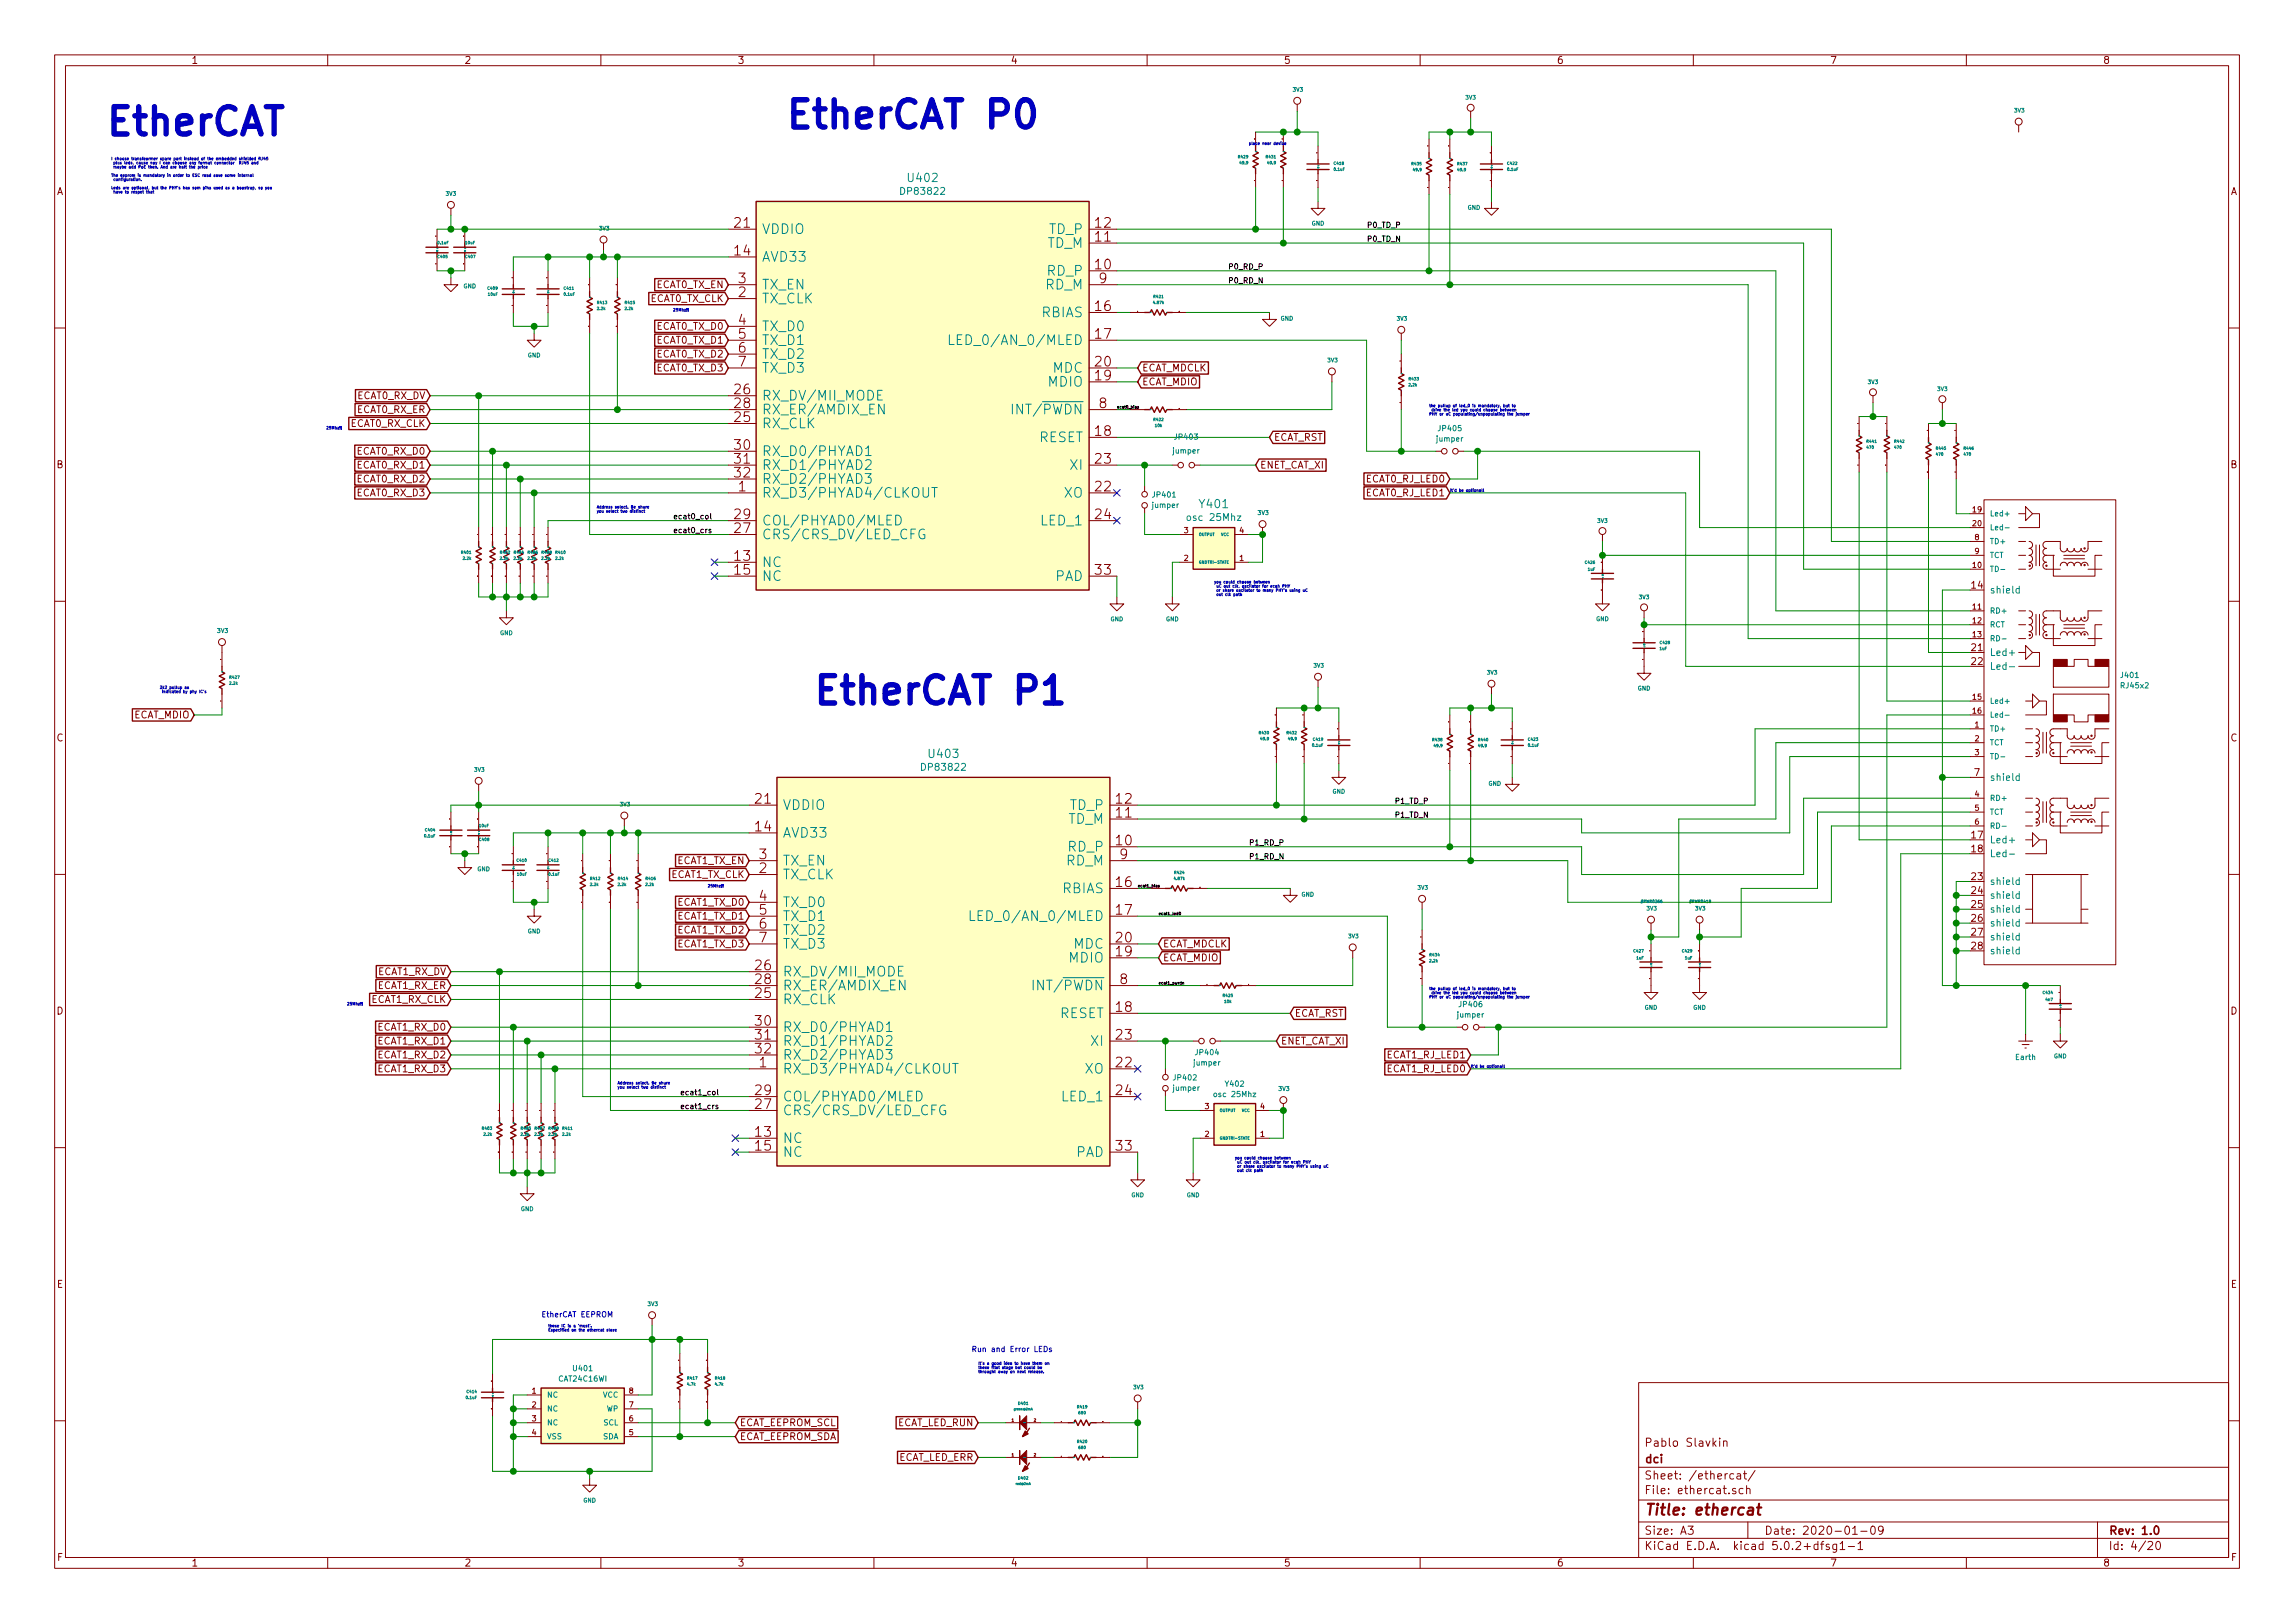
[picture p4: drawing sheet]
<svg xmlns="http://www.w3.org/2000/svg" width="420mm" height="297mm" viewBox="0 0 420 297" stroke-linecap="round" stroke-linejoin="round" font-family="sans-serif">
<defs><g id="words">
<g font-size="7" fill="#0000c2">
<text x="143.5" y="23.5">EtherCAT P0</text>
<text x="19" y="24.8">EtherCAT</text>
<text x="148.6" y="128.9">EtherCAT P1</text>
</g>
<text font-size="2.8" fill="#840000" x="301" y="277.3">Title: ethercat</text>
<g font-size="2.5" fill="#840000">
<text x="134.5" y="41.7">21</text>
<text x="200.6" y="41.7">12</text>
<text x="134.5" y="46.8">14</text>
<text x="200.6" y="44.2">11</text>
<text x="135.2" y="51.9">3</text>
<text x="200.6" y="49.3">10</text>
<text x="201.2" y="51.9">9</text>
<text x="135.2" y="54.4">2</text>
<text x="135.2" y="59.5">4</text>
<text x="200.6" y="56.9">16</text>
<text x="135.2" y="62">5</text>
<text x="135.2" y="64.6">6</text>
<text x="200.6" y="62">17</text>
<text x="135.2" y="67.1">7</text>
<text x="200.6" y="69.6">19</text>
<text x="200.6" y="67.1">20</text>
<text x="134.5" y="77.3">25</text>
<text x="134.5" y="72.2">26</text>
<text x="134.5" y="74.7">28</text>
<text x="201.2" y="74.7">8</text>
<text x="134.5" y="82.3">30</text>
<text x="200.6" y="79.8">18</text>
<text x="134.5" y="84.9">31</text>
<text x="134.5" y="87.4">32</text>
<text x="135.2" y="90">1</text>
<text x="200.6" y="90">22</text>
<text x="200.6" y="84.9">23</text>
<text x="134.5" y="95">29</text>
<text x="200.6" y="95">24</text>
<text x="134.5" y="97.6">27</text>
<text x="134.5" y="102.7">13</text>
<text x="134.5" y="105.2">15</text>
<text x="200.6" y="105.2">33</text>
<text x="138.3" y="147.1">21</text>
<text x="204.4" y="149.6">11</text>
<text x="204.4" y="147.1">12</text>
<text x="138.3" y="152.2">14</text>
<text x="204.4" y="154.7">10</text>
<text x="139" y="159.8">2</text>
<text x="139" y="157.3">3</text>
<text x="205.1" y="157.3">9</text>
<text x="139" y="164.9">4</text>
<text x="139" y="167.4">5</text>
<text x="204.4" y="162.3">16</text>
<text x="204.4" y="167.4">17</text>
<text x="139" y="170">6</text>
<text x="139" y="172.5">7</text>
<text x="204.4" y="172.5">20</text>
<text x="138.3" y="177.6">26</text>
<text x="204.4" y="175">19</text>
<text x="138.3" y="182.7">25</text>
<text x="138.3" y="180.1">28</text>
<text x="204.4" y="185.2">18</text>
<text x="205.1" y="180.1">8</text>
<text x="138.3" y="187.7">30</text>
<text x="138.3" y="190.3">31</text>
<text x="204.4" y="190.3">23</text>
<text x="138.3" y="192.8">32</text>
<text x="139" y="195.4">1</text>
<text x="204.4" y="195.4">22</text>
<text x="138.3" y="203">27</text>
<text x="138.3" y="200.4">29</text>
<text x="204.4" y="200.4">24</text>
<text x="138.3" y="208.1">13</text>
<text x="138.3" y="210.6">15</text>
<text x="204.4" y="210.6">33</text>
</g>
<g font-size="2.5" fill="#008484">
<text x="139.4" y="47.9">AVD33</text>
<text x="139.4" y="42.8">VDDIO</text>
<text x="191.6" y="45.4">TD_M</text>
<text x="192" y="42.8">TD_P</text>
<text x="139.4" y="53">TX_EN</text>
<text x="191.4" y="53">RD_M</text>
<text x="191.8" y="50.5">RD_P</text>
<text x="139.4" y="55.5">TX_CLK</text>
<text x="190.7" y="58.1">RBIAS</text>
<text x="139.4" y="60.6">TX_D0</text>
<text x="139.4" y="63.2">TX_D1</text>
<text x="139.4" y="65.7">TX_D2</text>
<text x="175.9" y="63.2">LED_0/AN_0/MLED</text>
<text x="139.4" y="68.2">TX_D3</text>
<text x="191.9" y="70.8">MDIO</text>
<text x="192.7" y="68.2">MDC</text>
<text x="139.4" y="73.3">RX_DV/MII_MODE</text>
<text x="139.4" y="75.9">RX_ER/AMDIX_EN</text>
<text x="186.1" y="75.9">INT/PWDN</text>
<text x="139.4" y="78.4">RX_CLK</text>
<text x="139.4" y="83.5">RX_D0/PHYAD1</text>
<text x="190.1" y="80.9">RESET</text>
<text x="139.4" y="86">RX_D1/PHYAD2</text>
<text x="139.4" y="88.6">RX_D2/PHYAD3</text>
<text x="196" y="86">XI</text>
<text x="139.4" y="91.1">RX_D3/PHYAD4/CLKOUT</text>
<text x="194.8" y="91.1">XO</text>
<text x="139.4" y="98.7">CRS/CRS_DV/LED_CFG</text>
<text x="139.4" y="96.2">COL/PHYAD0/MLED</text>
<text x="190.7" y="96.2">LED_1</text>
<text x="139.4" y="103.8">NC</text>
<text x="139.4" y="106.3">NC</text>
<text x="193.1" y="106.3">PAD</text>
<text x="143.3" y="148.2">VDDIO</text>
<text x="195.9" y="148.2">TD_P</text>
<text x="143.3" y="153.3">AVD33</text>
<text x="195.5" y="150.8">TD_M</text>
<text x="195.6" y="155.9">RD_P</text>
<text x="143.3" y="160.9">TX_CLK</text>
<text x="143.3" y="158.4">TX_EN</text>
<text x="195.2" y="158.4">RD_M</text>
<text x="143.3" y="166">TX_D0</text>
<text x="194.5" y="163.5">RBIAS</text>
<text x="143.3" y="168.6">TX_D1</text>
<text x="143.3" y="171.1">TX_D2</text>
<text x="143.3" y="173.6">TX_D3</text>
<text x="179.8" y="168.6">LED_0/AN_0/MLED</text>
<text x="196.5" y="173.6">MDC</text>
<text x="143.3" y="178.7">RX_DV/MII_MODE</text>
<text x="195.7" y="176.2">MDIO</text>
<text x="143.3" y="183.8">RX_CLK</text>
<text x="143.3" y="181.3">RX_ER/AMDIX_EN</text>
<text x="189.9" y="181.3">INT/PWDN</text>
<text x="143.3" y="188.9">RX_D0/PHYAD1</text>
<text x="143.3" y="191.4">RX_D1/PHYAD2</text>
<text x="193.9" y="186.3">RESET</text>
<text x="199.8" y="191.4">XI</text>
<text x="143.3" y="196.5">RX_D3/PHYAD4/CLKOUT</text>
<text x="143.3" y="194">RX_D2/PHYAD3</text>
<text x="198.6" y="196.5">XO</text>
<text x="143.3" y="201.6">COL/PHYAD0/MLED</text>
<text x="194.5" y="201.6">LED_1</text>
<text x="143.3" y="209.2">NC</text>
<text x="143.3" y="204.1">CRS/CRS_DV/LED_CFG</text>
<text x="143.3" y="211.7">NC</text>
<text x="197" y="211.7">PAD</text>
</g>
<g font-size="2.1" fill="#008484">
<text x="166.4" y="33.3">U402</text>
<text x="219.8" y="93">Y401</text>
<text x="170.2" y="138.7">U403</text>
</g>
<g font-size="2.1" fill="#840000">
<text x="301" y="267.8">dci</text>
<text x="301" y="264.8">Pablo Slavkin</text>
<text x="301" y="273.5">File: ethercat.sch</text>
<text x="301" y="270.8">Sheet: /ethercat/</text>
<text x="301" y="280.9">Size: A3</text>
<text x="323" y="280.9">Date: 2020-01-09</text>
<text x="386" y="280.9">Rev: 1.0</text>
<text x="301" y="283.7">KiCad E.D.A. kicad 5.0.2+dfsg1-1</text>
<text x="386" y="283.7">Id: 4/20</text>
</g>
<g font-size="1.8" fill="#840000">
<text x="35" y="11.7">1</text>
<text x="85" y="11.7">2</text>
<text x="135" y="11.7">3</text>
<text x="185" y="11.7">4</text>
<text x="235" y="11.7">5</text>
<text x="285" y="11.7">6</text>
<text x="335" y="11.7">7</text>
<text x="385" y="11.7">8</text>
<text x="10.4" y="35.7">A</text>
<text x="408.4" y="35.7">A</text>
<text x="120.1" y="52.7">ECAT0_TX_EN</text>
<text x="118.9" y="55.3">ECAT0_TX_CLK</text>
<text x="120.3" y="60.4">ECAT0_TX_D0</text>
<text x="120.3" y="62.9">ECAT0_TX_D1</text>
<text x="120.3" y="65.4">ECAT0_TX_D2</text>
<text x="120.3" y="68">ECAT0_TX_D3</text>
<text x="209.1" y="70.5">ECAT_MDIO</text>
<text x="209.1" y="68">ECAT_MDCLK</text>
<text x="65.3" y="75.6">ECAT0_RX_ER</text>
<text x="65.3" y="73.1">ECAT0_RX_DV</text>
<text x="64.1" y="78.1">ECAT0_RX_CLK</text>
<text x="65.5" y="83.2">ECAT0_RX_D0</text>
<text x="233.2" y="80.7">ECAT_RST</text>
<text x="10.4" y="85.7">B</text>
<text x="65.5" y="85.8">ECAT0_RX_D1</text>
<text x="65.5" y="88.3">ECAT0_RX_D2</text>
<text x="230.7" y="85.8">ENET_CAT_XI</text>
<text x="250.1" y="88.3">ECAT0_RJ_LED0</text>
<text x="408.4" y="85.7">B</text>
<text x="65.5" y="90.8">ECAT0_RX_D3</text>
<text x="250.1" y="90.8">ECAT0_RJ_LED1</text>
<text x="361" y="107.7">14</text>
<text x="361" y="119.2">21</text>
<text x="361" y="121.7">22</text>
<text x="24.4" y="131.5">ECAT_MDIO</text>
<text x="10.4" y="135.7">C</text>
<text x="408.4" y="135.7">C</text>
<text x="361.5" y="142">7</text>
<text x="361" y="153.5">17</text>
<text x="361" y="156">18</text>
<text x="122.7" y="160.7">ECAT1_TX_CLK</text>
<text x="123.9" y="158.2">ECAT1_TX_EN</text>
<text x="361" y="161.1">23</text>
<text x="124.1" y="165.8">ECAT1_TX_D0</text>
<text x="361" y="163.6">24</text>
<text x="361" y="166.2">25</text>
<text x="124.1" y="168.3">ECAT1_TX_D1</text>
<text x="124.1" y="170.9">ECAT1_TX_D2</text>
<text x="124.1" y="173.4">ECAT1_TX_D3</text>
<text x="212.9" y="173.4">ECAT_MDCLK</text>
<text x="361" y="168.7">26</text>
<text x="361" y="171.2">27</text>
<text x="361" y="173.8">28</text>
<text x="69.1" y="178.5">ECAT1_RX_DV</text>
<text x="212.9" y="175.9">ECAT_MDIO</text>
<text x="10.4" y="185.7">D</text>
<text x="67.9" y="183.6">ECAT1_RX_CLK</text>
<text x="69.1" y="181">ECAT1_RX_ER</text>
<text x="408.4" y="185.7">D</text>
<text x="69.3" y="188.6">ECAT1_RX_D0</text>
<text x="69.3" y="191.2">ECAT1_RX_D1</text>
<text x="234.5" y="191.2">ENET_CAT_XI</text>
<text x="237" y="186.1">ECAT_RST</text>
<text x="69.3" y="193.7">ECAT1_RX_D2</text>
<text x="69.3" y="196.3">ECAT1_RX_D3</text>
<text x="253.9" y="193.7">ECAT1_RJ_LED1</text>
<text x="253.9" y="196.3">ECAT1_RJ_LED0</text>
<text x="10.4" y="235.7">E</text>
<text x="408.4" y="235.7">E</text>
<text x="135.4" y="261">ECAT_EEPROM_SCL</text>
<text x="135.4" y="263.6">ECAT_EEPROM_SDA</text>
<text x="164.1" y="261">ECAT_LED_RUN</text>
<text x="164.2" y="267.4">ECAT_LED_ERR</text>
<text x="10.5" y="285.7">F</text>
<text x="35" y="286.7">1</text>
<text x="85" y="286.7">2</text>
<text x="135" y="286.7">3</text>
<text x="185" y="286.7">4</text>
<text x="235" y="286.7">5</text>
<text x="285" y="286.7">6</text>
<text x="335" y="286.7">7</text>
<text x="385" y="286.7">8</text>
<text x="408.5" y="285.7">F</text>
</g>
<g font-size="1.8" fill="#008484">
<text x="165.2" y="35.6">DP83822</text>
<text x="217.8" y="95.3">osc 25Mhz</text>
<text x="364.2" y="108.6">shield</text>
<text x="364.2" y="120.1">Led+</text>
<text x="364.2" y="122.6">Led-</text>
<text x="169" y="141.1">DP83822</text>
<text x="364.2" y="142.9">shield</text>
<text x="364.2" y="154.3">Led+</text>
<text x="364.2" y="156.9">Led-</text>
<text x="364.2" y="162">shield</text>
<text x="364.2" y="164.5">shield</text>
<text x="364.2" y="167">shield</text>
<text x="364.2" y="169.6">shield</text>
<text x="364.2" y="172.1">shield</text>
<text x="364.2" y="174.7">shield</text>
</g>
<g font-size="1.4">
<text x="250.2" y="41.7">P0_TD_P</text>
<text x="250.2" y="44.2">P0_TD_N</text>
<text x="224.8" y="49.3">P0_RD_P</text>
<text x="224.8" y="51.9">P0_RD_N</text>
<text x="123.2" y="95">ecat0_col</text>
<text x="123.2" y="97.6">ecat0_crs</text>
<text x="255.3" y="147.1">P1_TD_P</text>
<text x="255.3" y="149.6">P1_TD_N</text>
<text x="228.6" y="154.7">P1_RD_P</text>
<text x="228.6" y="157.3">P1_RD_N</text>
<text x="124.5" y="200.4">ecat1_col</text>
<text x="124.5" y="203">ecat1_crs</text>
</g>
<g font-size="1.4" fill="#008484">
<text x="214.9" y="83">jumper</text>
<text x="215.2" y="80.5">JP403</text>
<text x="263.1" y="80.8">jumper</text>
<text x="263.4" y="78.9">JP405</text>
<text x="211.1" y="92.9">jumper</text>
<text x="211.2" y="91">JP401</text>
<text x="364.2" y="94.5">Led+</text>
<text x="364.2" y="97">Led-</text>
<text x="364.2" y="99.6">TD+</text>
<text x="364.2" y="104.7">TD-</text>
<text x="364.2" y="102.1">TCT</text>
<text x="364.2" y="112.3">RD+</text>
<text x="364.2" y="114.8">RCT</text>
<text x="364.2" y="117.4">RD-</text>
<text x="388.4" y="124.1">J401</text>
<text x="388.4" y="126">RJ45x2</text>
<text x="364.2" y="128.8">Led+</text>
<text x="364.2" y="131.3">Led-</text>
<text x="364.2" y="133.9">TD+</text>
<text x="364.2" y="136.4">TCT</text>
<text x="364.2" y="138.9">TD-</text>
<text x="364.2" y="146.6">RD+</text>
<text x="364.2" y="149.1">TCT</text>
<text x="364.2" y="151.6">RD-</text>
<text x="267.3" y="184.3">JP406</text>
<text x="266.9" y="186.2">jumper</text>
<text x="215" y="197.7">JP402</text>
<text x="218.7" y="195">jumper</text>
<text x="219" y="193.1">JP404</text>
<text x="369.1" y="194">Earth</text>
<text x="214.9" y="199.6">jumper</text>
<text x="222.6" y="200.8">osc 25Mhz</text>
<text x="224.4" y="198.9">Y402</text>
<text x="105" y="250.9">U401</text>
<text x="100.1" y="255.8">NC</text>
<text x="102.4" y="252.8">CAT24C16WI</text>
<text x="110.4" y="255.8">VCC</text>
<text x="100.1" y="258.3">NC</text>
<text x="100.1" y="260.9">NC</text>
<text x="100.1" y="263.4">VSS</text>
<text x="110.4" y="263.4">SDA</text>
<text x="110.5" y="260.9">SCL</text>
<text x="111" y="258.3">WP</text>
</g>
<g font-size="1.4" fill="#840000">
<text x="361.2" y="93.8">19</text>
<text x="216.8" y="97.6">3</text>
<text x="226.9" y="97.6">4</text>
<text x="361.2" y="96.3">20</text>
<text x="361.6" y="98.8">8</text>
<text x="361.6" y="101.4">9</text>
<text x="216.8" y="102.7">2</text>
<text x="226.9" y="102.7">1</text>
<text x="361.2" y="103.9">10</text>
<text x="361.2" y="111.5">11</text>
<text x="361.2" y="114.1">12</text>
<text x="361.2" y="116.6">13</text>
<text x="361.2" y="128.1">15</text>
<text x="361.2" y="130.6">16</text>
<text x="361.6" y="133.1">1</text>
<text x="361.6" y="135.7">2</text>
<text x="361.6" y="138.2">3</text>
<text x="361.6" y="145.8">4</text>
<text x="361.6" y="148.4">5</text>
<text x="361.6" y="150.9">6</text>
<text x="220.6" y="203">3</text>
<text x="230.8" y="203">4</text>
<text x="220.6" y="208.1">2</text>
<text x="230.8" y="208.1">1</text>
<text x="97.4" y="255.1">1</text>
<text x="97.4" y="257.6">2</text>
<text x="115.2" y="257.6">7</text>
<text x="115.2" y="255.1">8</text>
<text x="97.4" y="260.1">3</text>
<text x="97.4" y="262.7">4</text>
<text x="115.2" y="262.7">5</text>
<text x="115.2" y="260.1">6</text>
</g>
<g font-size="1.4" fill="#0000c2">
<text x="99.1" y="241.1">EtherCAT EEPROM</text>
<text x="177.8" y="247.4">Run and Error LEDs</text>
</g>
<g font-size="1.1" fill="#008484">
<text x="240.1" y="41.3">GND</text>
<text x="268.7" y="38.4">GND</text>
<text x="84.8" y="52.8">GND</text>
<text x="234.4" y="58.7">GND</text>
<text x="96.6" y="65.4">GND</text>
<text x="230.3" y="94.2">3V3</text>
<text x="203.3" y="113.7">GND</text>
<text x="213.5" y="113.7">GND</text>
<text x="292.2" y="113.7">GND</text>
<text x="39.8" y="115.8">3V3</text>
<text x="91.5" y="116.2">GND</text>
<text x="299.8" y="126.4">GND</text>
<text x="272.5" y="143.8">GND</text>
<text x="243.9" y="145.2">GND</text>
<text x="87.4" y="159.4">GND</text>
<text x="238.3" y="164.1">GND</text>
<text x="96.6" y="170.8">GND</text>
<text x="301.1" y="184.8">GND</text>
<text x="310" y="184.8">GND</text>
<text x="376" y="193.7">GND</text>
<text x="234.1" y="199.7">3V3</text>
<text x="95.4" y="221.7">GND</text>
<text x="207.1" y="219.1">GND</text>
<text x="217.3" y="219.1">GND</text>
<text x="106.8" y="275">GND</text>
</g>
<g font-size="1" fill="#008484">
<text x="236.8" y="16.8">3V3</text>
<text x="268.4" y="18.2">3V3</text>
<text x="368.8" y="20.6">3V3</text>
<text x="81.7" y="35.8">3V3</text>
<text x="109.8" y="42.2">3V3</text>
<text x="255.8" y="58.7">3V3</text>
<text x="243.1" y="66.3">3V3</text>
<text x="342" y="70.3">3V3</text>
<text x="354.7" y="71.6">3V3</text>
<text x="292.5" y="95.7">3V3</text>
<text x="300.1" y="109.7">3V3</text>
<text x="240.6" y="122.2">3V3</text>
<text x="272.3" y="123.5">3V3</text>
<text x="86.9" y="141.2">3V3</text>
<text x="113.6" y="147.6">3V3</text>
<text x="259.6" y="162.8">3V3</text>
<text x="301.5" y="166.6">3V3</text>
<text x="310.4" y="166.6">3V3</text>
<text x="246.9" y="171.7">3V3</text>
<text x="118.6" y="239">3V3</text>
<text x="207.5" y="254.3">3V3</text>
</g>
<g font-size=".7" fill="#0000c2">
<text x="20.3" y="29.3">I choose transfeormer spare part instead of the embedded shielded RJ45</text>
<text x="228.6" y="26.5">place near device</text>
<text x="20.3" y="32.3">The eeprom is mandatory in order to ESC read save some internal</text>
<text x="20.3" y="34.6">Leds are optional, but the PHY's has som pins used as a boostrap, so you</text>
<text x="20.5" y="30.1">plus leds, cause noy I can choose any format connector RJ45 and</text>
<text x="20.5" y="30.8">maybe add PoE then. And are halt the price</text>
<text x="20.5" y="33.1">configuration.</text>
<text x="20.5" y="35.4">have to respet that</text>
<text x="123.2" y="57">25Mhz!!</text>
<text x="261.6" y="74.5">the pullup of led_0 is mandatory, but to</text>
<text x="261.6" y="76">PHY or uC populating/unpopulating the jumper</text>
<text x="261.8" y="75.3">drive the led you could choose between</text>
<text x="59.7" y="78.6">25Mhz!!</text>
<text x="109.2" y="93.1">Address select. Be shure</text>
<text x="109.2" y="93.8">you select two distinct</text>
<text x="265.4" y="90">It'd be optionall</text>
<text x="222.2" y="106.8">you could choose between</text>
<text x="222.4" y="107.5">uC out clk, oscilator for ecah PHY</text>
<text x="222.4" y="108.3">or share oscilator to many PHY's using uC</text>
<text x="222.4" y="109.1">out clk path</text>
<text x="29.2" y="126.1">2k2 pullup as</text>
<text x="29.4" y="126.8">indicated by phy IC's</text>
<text x="129.5" y="162.4">25Mhz!!</text>
<text x="63.5" y="184">25Mhz!!</text>
<text x="261.6" y="181.2">the pullup of led_0 is mandatory, but to</text>
<text x="261.6" y="182.7">PHY or uC populating/unpopulating the jumper</text>
<text x="261.8" y="182">drive the led you could choose between</text>
<text x="269.2" y="195.4">It'd be optionall</text>
<text x="113" y="198.5">Address select. Be shure</text>
<text x="113" y="199.2">you select two distinct</text>
<text x="226.1" y="212.2">you could choose between</text>
<text x="226.3" y="212.9">uC out clk, oscilator for ecah PHY</text>
<text x="226.3" y="213.7">or share oscilator to many PHY's using uC</text>
<text x="226.3" y="214.5">out clk path</text>
<text x="100.3" y="242.9">these IC is a 'must'.</text>
<text x="100.3" y="243.7">Especified on the ethercat slave</text>
<text x="179.1" y="249.8">It's a good idea to have them on</text>
<text x="179.1" y="250.5">these fitst stage but could be</text>
<text x="179.1" y="251.3">throught away on next release.</text>
</g>
<g font-size=".7" fill="#008484">
<text x="226.7" y="29">R429</text>
<text x="231.8" y="29">R431</text>
<text x="227" y="30.1">49.9</text>
<text x="232.1" y="30.1">49.9</text>
<text x="244.3" y="30.2">C418</text>
<text x="244.3" y="31.3">0.1uF</text>
<text x="258.5" y="30.2">R435</text>
<text x="258.8" y="31.3">49.9</text>
<text x="266.9" y="30.2">R437</text>
<text x="266.9" y="31.3">49.9</text>
<text x="276" y="30.2">C422</text>
<text x="276" y="31.3">0.1uF</text>
<text x="80.2" y="47.2">C405</text>
<text x="80.2" y="44.7">0.1uF</text>
<text x="85.2" y="44.7">10uF</text>
<text x="85.3" y="47.2">C407</text>
<text x="89.3" y="53">C409</text>
<text x="103.3" y="53">C411</text>
<text x="89.4" y="54.1">10uF</text>
<text x="103.3" y="54.1">0.1uF</text>
<text x="109.4" y="56.7">2.2k</text>
<text x="109.4" y="55.6">R413</text>
<text x="114.5" y="56.7">2.2k</text>
<text x="114.5" y="55.6">R415</text>
<text x="211.2" y="55.6">4.87k</text>
<text x="211.3" y="54.5">R421</text>
<text x="258" y="70.7">2.2k</text>
<text x="258" y="69.6">R433</text>
<text x="211.3" y="77">R422</text>
<text x="211.5" y="78.1">10k</text>
<text x="341.8" y="81">R441</text>
<text x="341.8" y="82.1">470</text>
<text x="346.9" y="81">R442</text>
<text x="346.9" y="82.1">470</text>
<text x="354.5" y="82.3">R445</text>
<text x="354.5" y="83.4">470</text>
<text x="359.6" y="82.3">R446</text>
<text x="359.6" y="83.4">470</text>
<text x="84.5" y="101.4">R401</text>
<text x="91.6" y="101.4">R402</text>
<text x="94.2" y="101.4">R404</text>
<text x="96.7" y="101.4">R406</text>
<text x="99.2" y="101.4">R408</text>
<text x="101.8" y="101.4">R410</text>
<text x="219.5" y="98.1">OUTPUT</text>
<text x="223.5" y="98.1">VCC</text>
<text x="84.8" y="102.4">2.2k</text>
<text x="91.6" y="102.4">2.2k</text>
<text x="94.1" y="102.4">2.2k</text>
<text x="96.7" y="102.4">2.2k</text>
<text x="99.2" y="102.4">2.2k</text>
<text x="101.8" y="102.4">2.2k</text>
<text x="219.5" y="103.2">GND TRI-STATE</text>
<text x="290.2" y="103.2">C426</text>
<text x="290.7" y="104.5">1uF</text>
<text x="303.9" y="119">1uF</text>
<text x="304" y="117.9">C428</text>
<text x="42.1" y="125.3">2.2k</text>
<text x="42.1" y="124.2">R427</text>
<text x="230.6" y="134.4">R430</text>
<text x="230.8" y="135.5">49.9</text>
<text x="235.6" y="134.4">R432</text>
<text x="235.9" y="135.5">49.9</text>
<text x="240.3" y="136.7">0.1uF</text>
<text x="240.5" y="135.6">C419</text>
<text x="262.3" y="135.6">R438</text>
<text x="262.6" y="136.7">49.9</text>
<text x="270.7" y="135.6">R440</text>
<text x="270.7" y="136.7">49.9</text>
<text x="279.8" y="135.6">C423</text>
<text x="279.8" y="136.7">0.1uF</text>
<text x="77.7" y="153.2">0.1uF</text>
<text x="77.9" y="152.2">C404</text>
<text x="87.8" y="151.4">10uF</text>
<text x="87.8" y="153.9">C408</text>
<text x="94.7" y="157.7">C410</text>
<text x="94.7" y="160.3">10uF</text>
<text x="100.5" y="157.7">C412</text>
<text x="100.5" y="160.3">0.1uF</text>
<text x="108.1" y="161">R412</text>
<text x="113.2" y="161">R414</text>
<text x="118.3" y="161">R416</text>
<text x="215" y="161">4.87k</text>
<text x="215.1" y="160">R424</text>
<text x="108.1" y="162.1">2.2k</text>
<text x="113.2" y="162.1">2.2k</text>
<text x="118.3" y="162.1">2.2k</text>
<text x="300.6" y="165.2">#PWR0266</text>
<text x="309.5" y="165.2">#PWR0418</text>
<text x="261.8" y="176.1">2.2k</text>
<text x="261.8" y="175">R434</text>
<text x="299.1" y="174.3">C427</text>
<text x="299.6" y="175.6">1uF</text>
<text x="308" y="174.3">C429</text>
<text x="308.5" y="175.6">1uF</text>
<text x="224" y="182.5">R425</text>
<text x="224.2" y="183.6">10k</text>
<text x="374.1" y="181.9">C434</text>
<text x="374.5" y="183.2">4n7</text>
<text x="223.3" y="203.5">OUTPUT</text>
<text x="227.4" y="203.5">VCC</text>
<text x="88.3" y="206.8">R403</text>
<text x="88.6" y="207.9">2.2k</text>
<text x="95.4" y="207.9">2.2k</text>
<text x="95.4" y="206.8">R405</text>
<text x="97.9" y="207.9">2.2k</text>
<text x="98" y="206.8">R407</text>
<text x="100.5" y="207.9">2.2k</text>
<text x="100.5" y="206.8">R409</text>
<text x="103" y="207.9">2.2k</text>
<text x="103" y="206.8">R411</text>
<text x="223.3" y="208.6">GND TRI-STATE</text>
<text x="85.4" y="256">0.1uF</text>
<text x="85.5" y="255">C414</text>
<text x="125.9" y="253.6">4.7k</text>
<text x="125.9" y="252.5">R417</text>
<text x="131" y="253.6">4.7k</text>
<text x="131" y="252.5">R418</text>
<text x="186.5" y="257.1">D401</text>
<text x="197.3" y="257.7">R419</text>
<text x="197.5" y="258.8">680</text>
<text x="197.3" y="264.1">R420</text>
<text x="197.5" y="265.2">680</text>
<text x="186.5" y="270.8">D402</text>
</g>
<g font-size=".7">
<text x="204.5" y="74.8">ecat0_bias</text>
<text x="208.3" y="162.4">ecat1_bias</text>
<text x="212.1" y="167.5">ecat1_led0</text>
<text x="212.1" y="180.2">ecat1_pwrdn</text>
</g>
<g font-size=".7" fill="#840000">
<text x="185.2" y="260.2">1</text>
<text x="189.3" y="260.2">2</text>
<text x="185.2" y="266.5">1</text>
<text x="189.3" y="266.5">2</text>
</g>
<g font-size=".6" fill="#008484">
<text x="185.7" y="258.1">green@2mA</text>
<text x="186" y="271.8">red@2mA</text>
</g>
</g></defs>
<g fill="none" stroke="#840000" stroke-width=".18">
<path d="M10 10h400v277h-400zM12 12h396v273.1h-396zM60 10v2M110 10v2M160 10v2M210 10v2M237.5 19.1v1.3M260 10v2M310 10v2M360 10v2M82.5 38.1v1.3M229.7 33.1h.1"/>
<path d="M229.7 25.4h.1M229.9 24.2v2.5M229.9 31.8v2.5M234.7 33.1h.1M234.7 25.4h.1M234.9 24.2v2.5M234.9 31.8v2.5M241.1 33.1h.1M241.1 28h.1M241.3 36.9v1.2h1.3l-1.3 1.3-1.3-1.3h1.3M241.3 26.7v2.5M241.3 31.8v2.5"/>
<path d="M261.4 26.7h.1M261.4 34.3h.1M261.6 25.4v2.6M261.6 33.1v2.5M265.2 26.7h.1M265.2 34.3h.1M265.4 25.4v2.6M265.4 33.1v2.5M269.2 20.4v1.2M272.8 33.1h.1M272.8 28h.1M273 36.9v1.2h1.3l-1.3 1.3-1.2-1.3h1.2"/>
<path d="M273 26.7v2.5M273 31.8v2.5M369.6 22.9v1.3M79.8 48.3h.1M79.8 43.2h.1M80 41.9v2.6M80 47v2.6M82.5 50.8v1.3h1.3l-1.3 1.3-1.2-1.3h1.2M84.9 48.3h.1M84.9 43.2h.1M85.1 41.9v2.6M85.1 47v2.6"/>
<path d="M93.8 50.8h.1M93.8 55.9h.1M94 49.6v2.5M94 54.6v2.6M100.1 50.8h.1M100.1 55.9h.1M100.3 49.6v2.5M100.3 54.6v2.6M107.7 52.1h.1M107.7 59.7h.1M107.9 50.8v2.6M107.9 58.5v2.5"/>
<path d="M110.5 44.5v1.3M112.8 52.1h.1M112.8 59.7h.1M113 50.8v2.6M113 58.5v2.5M133.3 41.9h5.1M133.3 47h5.1M133.3 54.6h5.1M133.3 52.1h5.1M133.3 59.7h5.1M199.4 49.6h5.1M199.4 44.5h5.1"/>
<path d="M199.4 41.9h5.1M199.4 57.2h5.1M199.4 52.1h5.1M207 57.2h2.5M208.3 57h.1M214.6 57.2h2.6M215.9 57h.1M232.4 57.2v1.3h1.3l-1.3 1.2-1.3-1.2h1.3M10 60h2M97.8 61v1.3h1.3l-1.3 1.2-1.3-1.2h1.3M133.3 62.3h5.1M133.3 67.3h5.1"/>
<path d="M133.3 77.5h5.1M133.3 72.4h5.1M133.3 75h5.1M133.3 64.8h5.1M199.4 62.3h5.1M199.4 69.9h5.1M199.4 67.3h5.1M199.4 75h5.1M207 75h2.5M208.3 74.8h.1M214.6 75h2.6M215.9 74.8h.1"/>
<path d="M243.8 68.6v1.3M256.3 73.7h.1M256.3 66.1h.1M256.5 61v1.3M256.5 64.8v2.5M256.5 72.4v2.6M340.2 77.5h.1M340.4 76.2v2.6M342.9 72.4v1.3M345.2 77.5h.1M345.4 76.2v2.6M352.9 78.8h.1"/>
<path d="M353.1 77.5v2.5M355.6 73.7v1.3M357.9 78.8h.1M358.1 77.5v2.5M408 60h2M87.4 97.8h.1M87.6 96.6v2.5M90 97.8h.1M90.2 96.6v2.5M92.5 97.8h.1M92.7 96.6v2.5M95 97.8h.1"/>
<path d="M95.2 96.6v2.5M97.6 97.8h.1M97.8 96.6v2.5M100.1 97.8h.1M100.3 96.6v2.5M133.3 90.2h5.1M133.3 85.1h5.1M133.3 95.3h5.1M133.3 97.8h5.1M133.3 82.6h5.1M133.3 87.7h5.1M199.4 90.2h5.1"/>
<path d="M199.4 80h5.1M199.4 85.1h5.1M199.4 95.3h5.1M209.5 88.9v1.1M209.5 93v1M214.6 85.1h1M215.9 97.8h2.5M218.7 85.1h1M226.1 97.8h2.5M231.1 96.6v1.2M262.9 82.6h1M267 82.6h1"/>
<path d="M293.4 97.8v1.3M340.2 85.1h.1M340.4 83.9v2.5M345.2 85.1h.1M345.4 83.9v2.5M352.9 86.4h.1M353.1 85.1v2.6M357.9 86.4h.1M358.1 85.1v2.6M360.7 94h2.5M360.7 99.1h2.5M360.7 96.6h2.5"/>
<path d="M363.2 91.5h24.1v85.1h-24.1zM369.6 94h1.2M369.6 99.1h1.2M370.8 92.7l1.3 1.3-1.3 1.3zM371.5 99.1a.63 .63 0 0 1 .6 .6 .63 .63 0 0 1-.6 .7 .63 .63 0 0 1 .6 .6 .63 .63 0 0 1-.6 .6 .63 .63 0 0 1 .6 .7 .63 .63 0 0 1-.6 .6 .63 .63 0 0 1 .6 .6 .63 .63 0 0 1-.6 .7M372.1 94h1.3v2.6h-3.8M372.7 99.7v3.8M373.4 99.7v3.8M384.8 99.1h-2.5v1.3a.63 .63 0 0 1-.7 .6 .63 .63 0 0 1-.6-.6 .63 .63 0 0 1-.6 .6 .63 .63 0 0 1-.7-.6 .63 .63 0 0 1-.6 .6 .63 .63 0 0 1-.6-.6 .63 .63 0 0 1-.7 .6 .63 .63 0 0 1-.6-.6v-1.3h-2.6a.63 .63 0 0 0-.6 .6 .63 .63 0 0 0 .6 .7 .63 .63 0 0 0-.6 .6 .63 .63 0 0 0 .6 .6M10 110h2M40.6 118.1v3.9M87.4 105.4h.1"/>
<path d="M87.6 104.2v2.5M90 105.4h.1M90.2 104.2v2.5M92.5 105.4h.1M92.7 111.8v1.3h1.3l-1.3 1.2-1.3-1.2h1.3M92.7 104.2v2.5M95 105.4h.1M95.2 104.2v2.5M97.6 105.4h.1M97.8 104.2v2.5M100.1 105.4h.1M100.3 104.2v2.5"/>
<path d="M133.3 102.9h5.1M133.3 105.4h5.1M199.4 105.4h5.1M204.5 109.3v1.2h1.2l-1.2 1.3-1.3-1.3h1.3M214.6 109.3v1.2h1.3l-1.3 1.3-1.2-1.3h1.2M215.9 102.9h2.5M226.1 102.9h2.5M293.2 102.9h.1M293.2 108h.1M293.4 106.7v3.8h1.2l-1.2 1.3-1.3-1.3h1.3M293.4 101.6v2.6M300.8 115.6h.1"/>
<path d="M301 119.4v3.8h1.3l-1.3 1.3-1.3-1.3h1.3M301 111.8v1.3M301 114.3v2.6M360.7 114.3h2.5M360.7 101.6h2.5M360.7 116.9h2.5M360.7 111.8h2.5M360.7 104.2h2.5M369.6 119.4h1.2M369.6 114.3h1.2M369.6 101.6h1.2M369.6 116.9h1.2"/>
<path d="M369.6 111.8h1.2M369.6 104.2h1.2M370.8 118.1l1.3 1.3-1.3 1.3zM371.5 111.8a.63 .63 0 0 1 .6 .6 .63 .63 0 0 1-.6 .7 .63 .63 0 0 1 .6 .6 .63 .63 0 0 1-.6 .6 .63 .63 0 0 1 .6 .7 .63 .63 0 0 1-.6 .6 .63 .63 0 0 1 .6 .6 .63 .63 0 0 1-.6 .7M372.1 119.4h1.3v2.6h-3.8M372.7 112.4v3.8M373.4 112.4v3.8M374.6 114.3a.63 .63 0 0 0-.6 .7 .63 .63 0 0 0 .6 .6 .63 .63 0 0 0-.6 .6 .63 .63 0 0 0 .6 .7h2.6M374.6 101.6a.63 .63 0 0 0-.6 .7 .63 .63 0 0 0 .6 .6 .63 .63 0 0 0-.6 .6 .63 .63 0 0 0 .6 .7h2.6M374.6 114.3h1.3M374.6 101.6h1.3M375.9 114.3h.1"/>
<path d="M375.9 101.6h.1M375.9 114.3v3.8h7.6v-3.8h1.3M375.9 101.6v3.8h7.6v-3.8h1.3M377.2 116.2a.63 .63 0 0 1 .6-.6 .63 .63 0 0 1 .7 .6 .63 .63 0 0 1 .6-.6 .63 .63 0 0 1 .6 .6 .63 .63 0 0 1 .7-.6 .63 .63 0 0 1 .6 .6 .63 .63 0 0 1 .6-.6 .63 .63 0 0 1 .7 .6M377.2 103.5a.63 .63 0 0 1 .6-.6 .63 .63 0 0 1 .7 .6 .63 .63 0 0 1 .6-.6 .63 .63 0 0 1 .6 .6 .63 .63 0 0 1 .7-.6 .63 .63 0 0 1 .6 .6 .63 .63 0 0 1 .6-.6 .63 .63 0 0 1 .7 .6M377.8 114.3h3.8M377.8 101.6h3.8M377.8 115h3.8M377.8 102.3h3.8M382.3 116.9h2.5M382.3 104.2h2.5M384.8 111.8h-2.5v1.3a.63 .63 0 0 1-.7 .6 .63 .63 0 0 1-.6-.6 .63 .63 0 0 1-.6 .6 .63 .63 0 0 1-.7-.6 .63 .63 0 0 1-.6 .6 .63 .63 0 0 1-.6-.6 .63 .63 0 0 1-.7 .6 .63 .63 0 0 1-.6-.6v-1.3h-2.6a.63 .63 0 0 0-.6 .6 .63 .63 0 0 0 .6 .7 .63 .63 0 0 0-.6 .6 .63 .63 0 0 0 .6 .6"/>
<path d="M408 110h2M40.4 128.3h.1M40.4 120.7h.1M40.6 127v2.6M233.5 138.5h.1M233.5 130.8h.1M233.7 129.6v2.5M233.7 137.2v2.5M238.6 138.5h.1M238.6 130.8h.1M238.8 129.6v2.5M238.8 137.2v2.5"/>
<path d="M241.3 124.5v1.3M244.9 138.5h.1M244.9 133.4h.1M245.1 132.1v2.6M245.1 137.2v2.5M265.2 139.7h.1M265.2 132.1h.1M265.4 130.8v2.6M265.4 138.5v2.5M269 139.7h.1M269 132.1h.1M269.2 130.8v2.6"/>
<path d="M269.2 138.5v2.5M273 125.8v1.2M276.7 138.5h.1M276.7 133.4h.1M276.9 132.1v2.6M276.9 137.2v2.5M300.8 120.7h.1M360.7 135.9h2.5M360.7 128.3h2.5M360.7 138.5h2.5M360.7 133.4h2.5M360.7 130.8h2.5"/>
<path d="M370.8 135.9h1.3M370.8 128.3h1.3M370.8 138.5h1.3M370.8 133.4h1.3M372.1 127l1.3 1.3-1.3 1.3zM372.7 133.4a.63 .63 0 0 1 .7 .6 .63 .63 0 0 1-.7 .7 .63 .63 0 0 1 .7 .6 .63 .63 0 0 1-.7 .6 .63 .63 0 0 1 .7 .7 .63 .63 0 0 1-.7 .6 .63 .63 0 0 1 .7 .6 .63 .63 0 0 1-.7 .7M373.4 128.3h1.2v2.5h-3.8M374 134v3.8M374.6 134v3.8M375.9 135.9a.63 .63 0 0 0-.6 .7 .63 .63 0 0 0 .6 .6 .63 .63 0 0 0-.6 .6 .63 .63 0 0 0 .6 .7h2.6M375.9 127h10.2v3.8h-3.8v1.3h-2.6v-1.3h-3.8zM375.9 122h3.8v-1.3h2.6v1.3h3.8v3.8h-10.2z"/>
<path d="M375.9 135.9h1.3M377.2 135.9h.1M377.2 135.9v3.8h7.6v-3.8h1.3M378.5 137.8a.63 .63 0 0 1 .6-.6 .63 .63 0 0 1 .6 .6 .63 .63 0 0 1 .7-.6 .63 .63 0 0 1 .6 .6 .63 .63 0 0 1 .6-.6 .63 .63 0 0 1 .7 .6 .63 .63 0 0 1 .6-.6 .63 .63 0 0 1 .6 .6M379.1 135.9h3.8M379.1 136.6h3.8M383.5 138.5h2.6M386.1 133.4h-2.6v1.3a.63 .63 0 0 1-.6 .6 .63 .63 0 0 1-.6-.6 .63 .63 0 0 1-.7 .6 .63 .63 0 0 1-.6-.6 .63 .63 0 0 1-.6 .6 .63 .63 0 0 1-.7-.6 .63 .63 0 0 1-.6 .6 .63 .63 0 0 1-.6-.6v-1.3h-2.6a.63 .63 0 0 0-.6 .6 .63 .63 0 0 0 .6 .7 .63 .63 0 0 0-.6 .6 .63 .63 0 0 0 .6 .6M82.3 149.9h.1M82.3 155h.1M82.5 148.6v2.6M82.5 153.7v2.5"/>
<path d="M85.1 157.5v1.3h1.3l-1.3 1.3-1.3-1.3h1.3M87.4 155h.1M87.4 149.9h.1M87.6 143.5v1.3M87.6 148.6v2.6M87.6 153.7v2.5M93.8 156.2h.1M94 155v2.5M100.1 156.2h.1M100.3 155v2.5M106.5 157.5h.1M106.7 156.2v2.6"/>
<path d="M111.6 157.5h.1M111.8 156.2v2.6M114.3 149.9v1.3M116.6 157.5h.1M116.8 156.2v2.6M137.2 147.4h5M137.2 152.4h5M137.2 157.5h5M203.2 155h5.1M203.2 149.9h5.1M203.2 147.4h5.1M203.2 157.5h5.1"/>
<path d="M245.1 141v1.3h1.3l-1.3 1.2-1.3-1.2h1.3M276.9 142.3v1.2h1.2l-1.2 1.3-1.3-1.3h1.3M360.7 148.6h2.5M360.7 151.2h2.5M360.7 146.1h2.5M360.7 142.3h2.5M370.8 153.7h1.3M370.8 148.6h1.3M370.8 151.2h1.3M370.8 146.1h1.3M372.1 152.4l1.3 1.3-1.3 1.3zM372.7 146.1a.63 .63 0 0 1 .7 .6 .63 .63 0 0 1-.7 .7 .63 .63 0 0 1 .7 .6 .63 .63 0 0 1-.7 .6 .63 .63 0 0 1 .7 .7 .63 .63 0 0 1-.7 .6 .63 .63 0 0 1 .7 .6 .63 .63 0 0 1-.7 .7"/>
<path d="M373.4 153.7h1.2v2.5h-3.8M374 146.7v3.8M374.6 146.7v3.8M375.9 148.6a.63 .63 0 0 0-.6 .7 .63 .63 0 0 0 .6 .6 .63 .63 0 0 0-.6 .6 .63 .63 0 0 0 .6 .7h2.6M375.9 148.6h1.3M377.2 148.6h.1M377.2 148.6v3.8h7.6v-3.8h1.3M378.5 150.5a.63 .63 0 0 1 .6-.6 .63 .63 0 0 1 .6 .6 .63 .63 0 0 1 .7-.6 .63 .63 0 0 1 .6 .6 .63 .63 0 0 1 .6-.6 .63 .63 0 0 1 .7 .6 .63 .63 0 0 1 .6-.6 .63 .63 0 0 1 .6 .6M379.1 148.6h3.8M379.1 149.3h3.8M383.5 151.2h2.6M386.1 146.1h-2.6v1.3a.63 .63 0 0 1-.6 .6 .63 .63 0 0 1-.6-.6 .63 .63 0 0 1-.7 .6 .63 .63 0 0 1-.6-.6 .63 .63 0 0 1-.6 .6 .63 .63 0 0 1-.7-.6 .63 .63 0 0 1-.6 .6 .63 .63 0 0 1-.6-.6v-1.3h-2.6a.63 .63 0 0 0-.6 .6 .63 .63 0 0 0 .6 .7 .63 .63 0 0 0-.6 .6 .63 .63 0 0 0 .6 .6"/>
<path d="M10 160h2M93.8 161.3h.1M94 160.1v2.5M97.8 166.4v1.3h1.3l-1.3 1.2-1.3-1.2h1.3M100.1 161.3h.1M100.3 160.1v2.5M106.5 165.1h.1M106.7 163.9v2.5M111.6 165.1h.1M111.8 163.9v2.5M116.6 165.1h.1M116.8 163.9v2.5"/>
<path d="M137.2 160.1h5M137.2 167.7h5M137.2 172.8h5M137.2 177.8h5M137.2 165.1h5M137.2 170.2h5M203.2 162.6h5.1M203.2 167.7h5.1M203.2 175.3h5.1M203.2 172.8h5.1M210.8 162.6h2.6M212.1 162.4h.1"/>
<path d="M218.4 162.6h2.6M219.7 162.4h.1M236.2 162.6v1.3h1.3l-1.3 1.2-1.3-1.2h1.3M247.6 174v1.3M260.1 179.1h.1M260.1 171.5h.1M260.3 165.1v1.3M260.3 170.2v2.6M260.3 177.8v2.6M302.1 174h.1M302.1 179.1h.1M302.3 177.8v3.8h1.2l-1.2 1.3-1.3-1.3h1.3"/>
<path d="M302.3 168.9v1.3M302.3 172.8v2.5M310.9 174h.1M310.9 179.1h.1M311.1 177.8v3.8h1.3l-1.3 1.3-1.2-1.3h1.2M311.1 168.9v1.3M311.1 172.8v2.5M370.8 160.1h1.3M370.8 166.4h1.3M370.8 168.9h1.3M372.1 160.1h8.9v8.8h-8.9zM381 160.1h1.3"/>
<path d="M381 166.4h1.3M381 168.9h1.3M408 160h2M137.2 195.6h5M137.2 190.5h5M137.2 182.9h5M137.2 180.4h5M137.2 188h5M137.2 193.1h5M203.2 195.6h5.1M203.2 185.5h5.1M203.2 190.5h5.1"/>
<path d="M203.2 180.4h5.1M213.4 195.6v1M213.4 199.7v1M218.4 190.5h1.1M219.7 180.4h2.5M221 180.2h.1M222.5 190.5h1M227.3 180.4h2.6M228.6 180.2h.1M266.7 188h1M270.8 188h1M369.6 190.5h2.5"/>
<path d="M370.2 191.2h1.3M370.7 191.8h.3M370.8 189.3v1.2M377 186.7h.1M377 181.6h.1M377.2 189.3v1.2h1.3l-1.3 1.3-1.3-1.3h1.3M377.2 180.4v2.5M377.2 185.5v2.5M10 210h2M91.2 203.2h.1M91.2 210.8v.1M91.4 202v2.5"/>
<path d="M91.4 209.6v2.5M93.8 203.2h.1M93.8 210.8v.1M94 202v2.5M94 209.6v2.5M96.3 203.2h.1M96.3 210.8v.1M96.5 217.2v1.3h1.3l-1.3 1.2-1.3-1.2h1.3M96.5 202v2.5M96.5 209.6v2.5M98.9 203.2h.1M98.9 210.8v.1"/>
<path d="M99.1 202v2.5M99.1 209.6v2.5M101.4 203.2h.1M101.4 210.8v.1M101.6 202v2.5M101.6 209.6v2.5M137.2 208.3h5M137.2 210.9h5M137.2 200.7h5M137.2 203.2h5M203.2 210.9h5.1M203.2 200.7h5.1"/>
<path d="M208.3 214.7v1.2h1.2l-1.2 1.3-1.3-1.3h1.3M218.4 214.7v1.2h1.3l-1.3 1.3-1.2-1.3h1.2M219.7 208.3h2.5M219.7 203.2h2.5M229.9 208.3h2.5M229.9 203.2h2.5M234.9 202v1.2M408 210h2M90 252.8h.1M90 257.8h.1M90 252.7v.1M90.2 251.5v2.5"/>
<path d="M90.2 256.6v2.5M96.5 255.3h2.6M96.5 257.8h2.6M114.3 255.3h2.5M114.3 257.8h2.5M119.4 241.3v1.3M124.3 249h.1M124.3 256.6h.1M124.3 248.9v.1M124.5 247.7v2.5M124.5 255.3v2.5M129.3 249h.1"/>
<path d="M129.3 256.6h.1M129.3 248.9v.1M129.5 247.7v2.5M129.5 255.3v2.5M208.3 256.6v1.2M300 253h108v32.1h-108zM10 260h2M96.5 260.4h2.6M96.5 262.9h2.6M107.9 270.5v1.3h1.3l-1.3 1.3-1.2-1.3h1.2M114.3 260.4h2.5M114.3 262.9h2.5"/>
<path d="M184.1 266.7h2.6M184.1 260.4h2.6M188 266.7h2.5M188 260.4h2.5M193 266.7h2.6M193 260.4h2.6M194.3 266.5h.1M194.3 260.2h.1M200.7 266.7h2.5M200.7 260.4h2.5M201.9 266.5h.1M201.9 260.2h.1"/>
<path d="M300 278.5h108M300 274.5h108M300 268.5h108M309 279.3h1l-.5 .6 .4 .1v.7l-.2 .1-.7-.1M314.8 263.2v.2M314.8 263.7v1M315.5 263.8l.2-.1 .4 .1 .1 .9M315.5 263.7v1M317.4 269.8l-.4-.1-.3 .3 .1 .6h.6M317.8 272.5a.37 .37 0 0 0-.6 .1v.2l.6 .2v.1l-.2 .3-.4-.1M318 269.8h.6l.1 .9M318.7 270.1h-.5l-.2 .2 .2 .4 .5-.1"/>
<path d="M319.1 272.5l-.4-.1-.3 .3 .1 .6 .2 .1 .4-.1M319.2 269.7h.6M319.4 269.2v1.3l.4 .2M319.8 272.5a.37 .37 0 0 1 .6 .1v.8M319.8 271.9v1.5M320 278.5v3M321.3 269.1l-1.3 2M342.6 279.5l.4-.2a.94 .94 0 0 1 0 1.5 .82 .82 0 0 1-.4-1.3zM344.8 279.9l-.4 .3h-.2l-.3-.3v-.3l.1-.2 .4-.1 .3 .2a1.13 1.13 0 0 1-.3 1.2l-.4 .1M384 278.5v6.6M408 260h2M60 285.1v1.9"/>
<path d="M110 285.1v1.9M160 285.1v1.9M210 285.1v1.9M260 285.1v1.9M300 281.5h108M310 285.1v1.9M333.3 282.6h.6M333.9 282.1l-.4 .2v1.3M334.9 282.7l-.4-.1-.2 .2 .1 .2 .5 .2v.3h-.6M336.2 282.6v1.2l-.3 .3-.3-.1M336.2 282.7l-.4-.1-.3 .3 .1 .6 .2 .1 .4-.1M336.9 282.5l.4-.4v1.5"/>
<path d="M336.9 283.6h.8M338.4 283h1.1M339.2 280.8h.8M340.2 282.5l.4-.4v1.5M340.2 283.6h.8M340.7 280.2h1.1M360 285.1v1.9M393.2 282.3l.6-.2 .3 .4-.9 1.1h.9M394.8 282.3l.2-.2a.86 .86 0 0 1 .2 1.5 .79 .79 0 0 1-.4-1.3z"/>
<circle cx="237.5" cy="18.5" r=".63"/>
<circle cx="269.2" cy="19.7" r=".63"/>
<circle cx="82.5" cy="37.5" r=".63"/>
<circle cx="369.6" cy="22.3" r=".63"/>
<circle cx="110.5" cy="43.9" r=".63"/>
<circle cx="243.8" cy="68" r=".63"/>
<circle cx="256.5" cy="60.4" r=".63"/>
<circle cx="342.9" cy="71.8" r=".63"/>
<circle cx="355.6" cy="73.1" r=".63"/>
<circle cx="209.6" cy="90.5" r=".51"/>
<circle cx="209.6" cy="92.5" r=".51"/>
<circle cx="216.2" cy="85.1" r=".51"/>
<circle cx="218.2" cy="85.1" r=".51"/>
<circle cx="231.1" cy="95.9" r=".63"/>
<circle cx="264.4" cy="82.6" r=".51"/>
<circle cx="266.4" cy="82.6" r=".51"/>
<circle cx="293.4" cy="97.2" r=".63"/>
<circle cx="40.6" cy="117.5" r=".63"/>
<circle cx="301" cy="111.2" r=".63"/>
<circle cx="371.6" cy="103.5" r=".13"/>
<circle cx="371.6" cy="116.2" r=".13"/>
<circle cx="374.7" cy="116.2" r=".13"/>
<circle cx="374.7" cy="103.5" r=".13"/>
<circle cx="381.6" cy="113.1" r=".13"/>
<circle cx="381.6" cy="116.1" r=".13"/>
<circle cx="381.6" cy="103.4" r=".13"/>
<circle cx="381.6" cy="100.4" r=".13"/>
<circle cx="241.3" cy="123.9" r=".63"/>
<circle cx="273" cy="125.1" r=".63"/>
<circle cx="372.9" cy="137.8" r=".13"/>
<circle cx="375.9" cy="137.8" r=".13"/>
<circle cx="382.9" cy="134.7" r=".13"/>
<circle cx="382.9" cy="137.7" r=".13"/>
<circle cx="87.6" cy="142.9" r=".63"/>
<circle cx="114.3" cy="149.3" r=".63"/>
<circle cx="372.9" cy="150.5" r=".13"/>
<circle cx="375.9" cy="150.5" r=".13"/>
<circle cx="382.9" cy="150.4" r=".13"/>
<circle cx="382.9" cy="147.4" r=".13"/>
<circle cx="247.6" cy="173.4" r=".63"/>
<circle cx="260.3" cy="164.5" r=".63"/>
<circle cx="302.3" cy="168.3" r=".63"/>
<circle cx="311.1" cy="168.3" r=".63"/>
<circle cx="213.4" cy="199.2" r=".51"/>
<circle cx="213.4" cy="197.1" r=".51"/>
<circle cx="220" cy="190.5" r=".51"/>
<circle cx="222" cy="190.5" r=".51"/>
<circle cx="268.2" cy="188" r=".51"/>
<circle cx="270.3" cy="188" r=".51"/>
<circle cx="234.9" cy="201.3" r=".63"/>
<circle cx="119.4" cy="240.7" r=".63"/>
<circle cx="208.3" cy="255.9" r=".63"/>
</g>
<path d="M394.5 279.5l.2-.2a.81 .81 0 0 1 .6 .6 .81 .81 0 0 1-.3 .8l-.1 .1a.79 .79 0 0 1-.4-1.3z" fill="none" stroke="#840000" stroke-width=".3"/>
<path d="M320.1 276h.8v1.2M321 276.4l-.7 .1a.4 .4 0 0 0-.4 .3 .4 .4 0 0 0 .3 .4l.7-.1M321.7 275.9h.8M322 275.2l-.2 1.7 .1 .2 .4 .1" fill="none" stroke="#840000" stroke-width=".41"/>
<path d="M186.8 18.7a1.18 1.18 0 0 1 1.2-.4 1.18 1.18 0 0 1 .9 .9 3.9 3.9 0 0 1-.4 3.8 1.19 1.19 0 0 1-1.9-.7 4.2 4.2 0 0 1 .2-3.6zM191.4 125.1l.5-.2 .9-1.2v5M191.4 128.7h2.9" fill="none" stroke="#0000c2" stroke-width=".99"/>
<g fill="none" stroke="#0000c2" stroke-width=".18">
<path d="M25 32.8h.2l-.1 .3-.2-.1zM25.4 32.8h.2l.1 .3M25.4 32.7v.4M25.9 33v.1M26.8 34.9v.4l.2 .1M27.2 35.1l.1-.1 .1 .4M27.2 34.9v.5M27.6 35h.2v.4M27.8 35.1l-.2 .1 .2 .1M28.1 34.9v.4l.1 .1M34.7 30.3l.1 .5M35 30.5h.2v.3"/>
<path d="M35 30.3v.5M35.4 30.6h.3v-.1h-.3l.1 .3h.2M36.3 30.5h.2v.3h-.2M36.3 30.4v.5M36.8 30.4v.4M36.9 30.4l-.1 .1M37.1 30.4v.4M37.5 30.5h-.2v.3h.2M37.7 30.6h.2v-.1h-.2v.3h.2M41.4 32h-.2l.2 .3h-.2M41.7 32h.2v.3h-.2zM41.8 29.7l-.3 .1 .1 .2h.2"/>
<path d="M42 29.5v.5h.1M42.1 32h.2l.1 .3M42.1 32v.3M42.3 29.7h.2l-.1 .3h-.1zM42.4 32h.1l.1 .3M42.7 29.7v.3M42.8 32.1h.2v-.1h-.2v.3h.2M42.9 29.7l-.2 .1M43.6 31.8h.1M43.6 32v.3M43.8 29.8h.3v-.2l-.3-.1v.5M43.9 32h.2v.3"/>
<path d="M43.9 32v.3M44 34.3l.1 .1-.1 .2-.1-.1zM44 29.8l.1 .2M44 28.9l-.2 .1 .2 .2h-.2M44.2 29l.2-.1 .1 .4M44.2 28.8v.5M44.3 32h.2M44.3 31.8v.4l.2 .1M44.4 34.3h.2v.3h-.2zM44.5 29.5v.5h-.2M44.6 32.1h.3l-.1-.1h-.2v.3h.2M44.7 28.8h.1"/>
<path d="M44.7 28.9v.4M44.8 29.5l-.1 .4h.3M44.9 29.1l.3-.1-.1-.1-.2 .1 .1 .2h.1M45 29.7v.3M45 34.3h-.2l.2 .3h-.2M45.1 32v.3M45.2 34.3h.2M45.2 32l-.1 .1M45.2 34.1v.4l.2 .1M45.4 28.8l.1 .5M45.4 32h.2v.3M45.4 32v.3"/>
<path d="M45.5 29.5h-.3v.3l.2-.1 .1 .3h-.3M45.5 34.3v.3M45.7 34.3l-.2 .1M45.8 32h.3v.3h-.2l-.1-.2h.3M45.8 34.3h.3v.3h-.2l-.1-.2h.3M45.9 28.9l-.3 .1 .1 .2h.2M45.9 28.8v.5M46.1 29.1l.2-.1v-.1l-.2 .1v.2h.2M46.1 29.7l.2 .1v.2h-.2v-.1l.2-.1M46.3 31.8l.1 .5M46.3 34.3l.2 .1v.2h-.2M46.3 34.3v.5"/>
<path d="M46.5 29.7h.2l.1 .3M46.5 29.7v.3M46.8 28.9l-.3 .1 .1 .2h.2M46.8 28.8v.5M46.8 34.6l-.1 .1M47.2 29.5v.5h-.2v-.3h.2M47.4 29h.2l.1-.2h-.3v.5M47.5 29l.2 .3M47.5 34.3h-.1l.1 .3h-.1M47.8 34.3h.2v.3h-.2zM48 28.8v.4l-.1 .1M48.4 28.7l-.1 .4h.3"/>
<path d="M48.5 28.9v.4M48.6 34.3l.1 .3M48.8 34.3l-.2 .5M49 28.8h-.2l-.1 .2h.3v.2h-.3M49 34.3l.3 .1-.1 .2h-.2zM49.5 34.3v.3h.2M49.7 34.3v.3M234.5 26h.1M234.5 26.1v.4M235 26.1l-.3 .1 .1 .2 .2 .1M235.2 26.3l.2-.1v-.1l-.2 .1v.3h.2M126 56.9v.1"/>
<path d="M126 56.5v.3M62.5 78.5h.1M62.5 78v.3M274.1 74.1l-.1 .1M274.2 74.1l.1 .4M274.5 74.1l-.3 .5M274.7 74.5h-.1M274.7 74.9l.3 .1-.1 .2h-.2M274.7 74.7v.5M275.1 75.1l.3-.1v-.1l-.3 .1 .1 .2h.2M275.3 74v.5h.2v-.3h-.2M275.5 74.9h.2"/>
<path d="M275.6 74.7v.5h.1M275.7 74.1l.1 .4 .2-.1M275.8 74.9l.1 .3 .1-.2 .1 .2 .1-.3M276 74.1v.4M276.1 74.1h.2M276.2 74v.4l.1 .1M276.3 75.7h.2v.3M276.4 75.1l.2-.2-.2 .1v.2h.2M276.7 75.8h.3v-.1h-.3l.1 .3h.2M276.8 74.1h.2M276.8 75.1l.3-.1v-.1l-.3 .1 .1 .2h.2M276.9 74v.4l.1 .1"/>
<path d="M277.2 74.2h.2v.3l-.2-.1zM277.3 74.9h.2v.3M277.3 74.9v.3M277.6 75.5h.1M277.6 75.7l-.1 .5M277.8 75.7l.1 .3h.2M278.1 75.7v.3M278.3 75.7h.2v.3M278.3 75.7v.3M278.5 75.7h.2v.3M279 76h.2v-.3h-.2v.5M279.4 75.8h.3l-.1-.1h-.2v.3h.2"/>
<path d="M279.9 75.7v.3M280 75.7l-.1 .1M116.4 93.4h.2M116.5 93.3l.1 .5M116.8 93.4v.4M117 93.5h.2v.3M117 93.4v.4M117.3 92.7h.2l.1 .3M117.3 92.5v.5M117.7 93.5h-.2v.2l.2 .1M117.8 92.7v.3h.2M117.9 93.4h.2"/>
<path d="M117.9 93.3v.4l.2 .1M118 92.7v.3M118.2 92.7v.3M118.4 92.7l-.2 .1M118.5 92.8h.3l-.1-.1h-.2l.1 .3h.1M270.4 89.7l.2-.1v.4M270.4 89.6v.4M270.8 89.6h.2l.1 .4M271.1 89.7l-.3 .2 .3 .1M271.3 89.5l.1 .5M271.6 89.5l.1 .5M226.3 108.7h.3v.3h-.2l-.1-.1 .3-.1"/>
<path d="M226.8 108.5v.5h.1M227.1 108.7h.2v.3M227.1 108.5v.5M230.7 106.4l.1 .3 .1-.2 .1 .2 .1-.3M231.3 106.6l.2-.1v-.1l-.2 .1v.2h.2M231.7 106.6l.3-.1v-.1l-.3 .1v.2h.3M232.2 106.4h.2v.3M232.2 106.4v.3M233.3 107.2l-.2 .1v.2h.2M233.5 107.2h.2v.3M233.7 107.3l-.2 .1 .2 .1M234 107.2h.2v.3"/>
<path d="M234 107v.5M234.8 107.3l.3-.1v-.2h-.3v.5M235.3 107v.5M235.3 107.2h.3M235.6 107v.5M235.8 107l.2 .3 .1-.3M236 107.3v.2M236.2 107.9v.3h.2M236.4 107.9v.4M236.8 107.9l-.2 .1 .2 .2h-.2M237 107.8h.1M237 107.9v.4"/>
<path d="M237.3 108l.2-.1v.4M237.3 107.9v.4M237.9 108.2h-.2l.1-.3h.1v.4l-.2 .1M238.6 107.9v.3h.2M238.8 107.9v.4M239.3 107.8a.23 .23 0 0 0-.3 .2 .23 .23 0 0 0 .3 .2M33.9 125.7h.2v.3M34.1 125.8l-.2 .1 .2 .1M34.5 125.7l-.2 .1 .2 .2h-.2M36.6 126.3v.5M37.1 126.3a.24 .24 0 0 0-.3 .2 .24 .24 0 0 0 .3 .3M37.3 126.3v.1"/>
<path d="M37.7 126.5h-.2l.2 .3h-.2M132.4 162.3v.1M132.4 161.9v.3M66.3 183.9v.1M66.3 183.5v.3M120.2 198.8h.2M120.3 198.7l.1 .5M120.6 198.8v.4M120.9 198.9h.1l.1 .3M120.9 198.8v.4M121.1 198.1h.2l.1 .3M121.1 197.9v.5"/>
<path d="M121.5 198.9h-.2v.3h.2M121.6 198.1v.3h.2M121.7 198.8h.2M121.7 198.7v.4l.2 .1M121.8 198.1v.3M122 198.1v.3M122.2 198.1l-.2 .1M122.4 198.3l.2-.1v-.1l-.2 .1v.2h.2M274.1 180.8l-.1 .1M274.2 195.1h.2v.3M274.2 195v.4M274.2 180.8l.1 .4"/>
<path d="M274.5 180.8l-.3 .5M274.7 195.1h.2v.3M274.7 181.1l-.1 .1M274.7 181.6l.3 .1-.1 .2h-.2M274.7 181.4v.5M274.9 195.2l-.3 .1 .3 .1M275.1 194.9l.1 .5M275.1 181.7h.3v-.1h-.3l.1 .3h.2M275.3 180.7v.4h.2v-.2l-.2-.1M275.4 194.9l.1 .5M275.5 181.6h.2M275.6 181.4v.5h.1"/>
<path d="M275.7 180.8l.1 .3h.2M275.8 181.6l.1 .3 .1-.2 .1 .2 .1-.3M276 180.8v.4M276.1 180.8h.2M276.2 180.7v.4l.1 .1M276.3 182.4h.2v.3M276.4 181.7l.2-.1h-.2v.3h.2M276.7 182.5h.3v-.1h-.3l.1 .3h.2M276.8 180.8h.2M276.8 181.7h.3v-.1h-.3l.1 .3h.2M276.9 180.7v.4l.1 .1M277.2 180.9h.2v.2h-.2z"/>
<path d="M277.3 181.6h.2v.3M277.3 181.6v.3M277.6 182.3l-.1 .5M277.6 182.2h.1M277.8 182.3l.1 .4 .2-.1M278.1 182.3v.4M278.3 182.4h.2v.3M278.3 182.3v.4M278.5 182.4h.2v.3M279 182.7h.2v-.3h-.2v.4M279.4 182.5h.3l-.1-.1h-.2v.3h.2M279.9 182.3v.4"/>
<path d="M280 182.3l-.1 .1M230.1 214.1l.3 .1v.2h-.2l-.1-.1 .3-.1M230.6 213.9v.5h.1M230.9 214.1h.2v.3M230.9 213.9v.5M234.5 211.8l.1 .4 .1-.3 .1 .3 .1-.4M235.1 212l.3-.1-.1-.1-.2 .1v.2h.2M235.5 212l.3-.1v-.1l-.3 .1 .1 .2h.2M236 211.8h.2v.4M236 211.8v.4M237.1 212.6l-.2 .1v.2h.2M237.3 212.6h.2v.3"/>
<path d="M237.5 212.7l-.2 .1 .2 .1M237.8 212.6h.2v.3M237.8 212.4v.5M238.6 212.7l.3-.1v-.2h-.3v.5M239.1 212.4v.5M239.1 212.6h.3M239.4 212.4v.5M239.6 212.4l.2 .3 .2-.3M239.8 212.7v.2M240 213.3v.4l.2-.1M240.2 213.3v.4M240.6 213.3l-.2 .1 .2 .3h-.2"/>
<path d="M240.8 213.2h.1M240.8 213.3v.4M241.1 213.4l.2-.1v.4M241.1 213.3v.4M241.8 213.7l-.3-.1 .1-.3h.2v.4l-.2 .1M242.4 213.3v.4l.2-.1M242.6 213.3v.4M243.1 213.2a.23 .23 0 0 0-.3 .2 .23 .23 0 0 0 .3 .2M106.8 242.5l.1 .4 .2-.1M107.1 242.5v.4M107.5 242.6h-.2l.2 .3h-.2M107.6 242.5h.2"/>
<path d="M107.7 242.4v.5h.1M108 242.4v.1M108.2 242.8v.1M111.3 243.3l-.2 .1 .2 .2h-.2M111.4 241v-1l.3 .8 .3-.8v1M111.5 243.1l.1 .5M111.8 243.3l.2 .1v.2h-.2v-.1l.2-.1M112.2 243.3l.1 .3 .1-.3M112.6 243.5l.3-.1-.1-.1h-.2v.3h.2M188.5 250.2v.3h.2M188.7 250.2v.3M189 250v.5"/>
<path d="M189.1 250.8v.5M189.3 251.1l.2-.1v-.1h-.2v.3h.2M189.4 249.4h.2v.3M189.4 249.2v.5M189.4 250v.5h-.2v-.3h.2M189.8 250.9h.2v.4M189.8 249.6l.3-.1-.1-.1h-.1l-.1 .3h.2M190 251l-.3 .1 .3 .1M190 250v.5h.2l.1-.3h-.3M190.3 249.4h.2v.3M190.3 249.4v.3M190.4 250.9l-.2 .1 .2 .2h-.2"/>
<path d="M190.5 250.3h.2v-.1h-.2v.3h.2M190.5 249.5l.2-.1v.3M190.6 251.1l.3-.1-.1-.1-.2 .1v.2h.2M190.8 246.4h-.5v1h.5M191.1 251.2v.1M191.2 246.4a.5 .5 0 0 1 .6 .5 .5 .5 0 0 1-.6 .5zM191.4 249.4l.2 .1-.1 .2-.2-.1zM191.8 249.4h.2v.3M191.8 249.4v.3M192.5 246.8l-.2-.1-.2 .1 .1 .2 .3 .1v.2h-.4"/>
</g>
<g fill="none" stroke="#000084" stroke-width=".18">
<path d="M203.9 94.7l1.2 1.2M203.9 89.6l1.2 1.2M205.1 94.7l-1.2 1.2M205.1 89.6l-1.2 1.2M130.2 102.3l1.2 1.2M130.2 104.8l1.2 1.3M131.4 102.3l-1.2 1.2M131.4 104.8l-1.2 1.3M207.7 195l1.2 1.2M208.9 195l-1.2 1.2M134 207.7l1.2 1.2M134 210.2l1.2 1.3"/>
<path d="M135.2 207.7l-1.2 1.2M135.2 210.2l-1.2 1.3M207.7 200.1l1.2 1.2M208.9 200.1l-1.2 1.2"/>
</g>
<g fill="none" stroke="#008400" stroke-width=".18">
<path d="M82.5 39.4v2.5M229.9 24.2h11.4v2.5M229.9 34.3v7.6M234.9 34.3v10.2M237.5 20.4v3.8M241.3 34.3v2.6M261.6 25.4v-1.2h11.4v2.5M261.6 35.6v14M265.4 24.2v1.2M265.4 35.6v16.5M269.2 21.6v2.6M273 34.3v2.6"/>
<path d="M80 41.9h53.3M80 49.6h5.1M82.5 49.6v1.2M94 57.2v2.5h6.3v-2.5M97.8 59.7v1.3M100.3 47v2.6M107.9 47v3.8M110.5 45.8v1.2M113 47v3.8M133.3 47h-39.3v2.6M204.5 57.2h2.5M204.5 41.9h130.8v57.2h25.4"/>
<path d="M204.5 44.5h125.7v59.7h30.5M204.5 49.6h120.6v62.2h35.6M204.5 52.1h115.5v64.8h40.7M217.2 57.2h15.2M78.7 75h54.6M78.7 72.4h54.6M78.7 77.5h54.6M87.6 72.4v24.2M107.9 61v36.8h25.4M113 61v14M204.5 67.3h3.8M204.5 75h2.5"/>
<path d="M204.5 62.3h45.7v20.3h12.7M204.5 69.9h3.8M243.8 69.9v5.1h-26.6M256.5 62.3v2.5M256.5 75v7.6M340.4 76.2h5M342.9 73.7v2.5M353.1 77.5h5M355.6 75v2.5M78.7 82.6h54.6M78.7 85.1h54.6M78.7 87.7h54.6"/>
<path d="M78.7 90.2h54.6M90.2 82.6v14M92.7 85.1v11.5M95.2 87.7v8.9M97.8 90.2v6.4M133.3 95.3h-33v1.3M204.5 80h27.9M204.5 85.1h10.1M209.5 94v3.8h6.4M209.5 85.1v3.8M219.7 85.1h10.2M228.6 97.8h2.5v5.1h-2.5"/>
<path d="M265.4 90.2h43.2v31.8h52.1M268 82.6h43.1v14h49.6M270.5 82.6v5.1h-5.1M293.4 99.1v2.5h67.3M340.4 86.4v67.3h20.3M345.4 86.4v41.9h15.3M353.1 87.7v31.7h7.6M358.1 87.7v6.3h2.6M87.6 106.7v2.6h12.7v-2.6M90.2 106.7v2.6M92.7 106.7v5.1M95.2 106.7v2.6"/>
<path d="M97.8 106.7v2.6M130.8 102.9h2.5M130.8 105.4h2.5M204.5 105.4v3.9M215.9 102.9h-1.3v6.4M301 113.1v1.2h59.7M360.7 108h-5.1v72.4h21.6M40.6 129.6v1.2h-5M233.7 129.6h11.4v2.5M233.7 139.7v7.7M238.8 139.7v10.2M241.3 125.8v3.8"/>
<path d="M245.1 139.7v1.3M265.4 130.8v-1.2h11.5v2.5M269.2 129.6v1.2M273 127v2.6M276.9 139.7v2.6M360.7 130.8h-15.3v57.2h-73.6M360.7 138.5h-33v13.9h-38.1v-2.5h-81.3M360.7 135.9h-35.6v14h-17.8v21.6h-5M360.7 133.4h-39.4v14h-113M82.5 156.2h5.1M85.1 156.2v1.3M87.6 144.8v3.8"/>
<path d="M100.3 152.4v2.6M106.7 152.4v3.8M111.8 152.4v3.8M114.3 151.2v1.2M116.8 152.4v3.8M137.2 152.4h-43.2v2.6M137.2 147.4h-54.7v1.2M265.4 141v14M269.2 141v16.5M355.6 142.3h5.1M360.7 156.2h-12.7v39.4h-78.8M360.7 148.6h-28v14h-13.9v8.9h-7.7"/>
<path d="M360.7 151.2h-25.4v13.9h-48.3v-7.6h-78.7M360.7 146.1h-30.5v14h-40.6v-5.1h-81.3M82.5 177.8h54.7M91.4 177.8v24.2M94 162.6v2.5h6.3v-2.5M97.8 165.1v1.3M106.7 166.4v34.3h30.5M111.8 166.4v36.8h25.4M116.8 166.4v14M208.3 172.8h3.8M208.3 167.7h45.7v20.3h12.7M208.3 162.6h2.5"/>
<path d="M208.3 175.3h3.8M221 162.6h15.2M247.6 175.3v5.1h-17.7M260.3 166.4v3.8M302.3 170.2v2.6M311.1 170.2v2.6M358.1 171.5h2.6M358.1 168.9h2.6M358.1 166.4h2.6M358.1 163.9h2.6M358.1 174h2.6M360.7 161.3h-2.6v19.1"/>
<path d="M82.5 180.4h54.7M82.5 182.9h54.7M82.5 188h54.7M82.5 190.5h54.7M82.5 193.1h54.7M82.5 195.6h54.7M94 188v14M96.5 190.5v11.5M99.1 193.1v8.9M101.6 195.6v6.4M208.3 180.4h11.4M208.3 185.5h27.9"/>
<path d="M208.3 190.5h10.1M213.4 190.5v5.1M223.5 190.5h10.2M260.3 180.4v7.6M274.3 188v5.1h-5.1M370.8 180.4v8.9M377.2 188v1.3M91.4 212.1v2.6h10.2v-2.6M94 212.1v2.6M96.5 212.1v5.1M99.1 212.1v2.6M134.6 208.3h2.6"/>
<path d="M134.6 210.9h2.6M208.3 210.9v3.8M213.4 200.7v2.5h6.3M219.7 208.3h-1.3v6.4M232.4 203.2h2.5v5.1h-2.5M94 257.8h2.5M96.5 255.3h-2.5v14M116.8 257.8h2.6v11.5h-29.2v-10.2M119.4 242.6v12.7h-2.6M124.5 245.1v2.6M124.5 257.8v5.1M129.5 247.7v-2.6h-39.3v6.4"/>
<path d="M129.5 257.8v2.6M208.3 257.8v8.9h-5.1M94 260.4h2.5M94 262.9h2.5M107.9 269.3v1.2M116.8 260.4h17.8M116.8 262.9h17.8M179.1 260.4h5M179.1 266.7h5M190.5 260.4h2.5M190.5 266.7h2.5M203.2 260.4h5.1"/>
</g>
<g fill="#008400" stroke="#008400" stroke-width=".25">
<circle cx="129.5" cy="260.4" r=".51"/>
<circle cx="208.3" cy="260.4" r=".51"/>
<circle cx="87.6" cy="72.4" r=".51"/>
<circle cx="90.2" cy="109.3" r=".51"/>
<circle cx="90.2" cy="82.6" r=".51"/>
<circle cx="92.7" cy="109.3" r=".51"/>
<circle cx="92.7" cy="85.1" r=".51"/>
<circle cx="95.3" cy="109.3" r=".51"/>
<circle cx="95.3" cy="87.7" r=".51"/>
<circle cx="100.3" cy="47" r=".51"/>
<circle cx="97.8" cy="109.3" r=".51"/>
<circle cx="97.8" cy="90.2" r=".51"/>
<circle cx="110.5" cy="47" r=".51"/>
<circle cx="85.1" cy="41.9" r=".51"/>
<circle cx="113" cy="75" r=".51"/>
<circle cx="231.1" cy="97.8" r=".51"/>
<circle cx="108" cy="47" r=".51"/>
<circle cx="113" cy="47" r=".51"/>
<circle cx="235" cy="44.5" r=".51"/>
<circle cx="229.9" cy="41.9" r=".51"/>
<circle cx="237.5" cy="24.2" r=".51"/>
<circle cx="261.6" cy="49.6" r=".51"/>
<circle cx="265.4" cy="52.1" r=".51"/>
<circle cx="265.4" cy="24.2" r=".51"/>
<circle cx="269.2" cy="24.2" r=".51"/>
<circle cx="256.5" cy="82.6" r=".51"/>
<circle cx="91.4" cy="177.8" r=".51"/>
<circle cx="94" cy="214.7" r=".51"/>
<circle cx="94" cy="188" r=".51"/>
<circle cx="96.5" cy="214.7" r=".51"/>
<circle cx="96.5" cy="190.5" r=".51"/>
<circle cx="99.1" cy="214.7" r=".51"/>
<circle cx="99.1" cy="193.1" r=".51"/>
<circle cx="100.3" cy="152.4" r=".51"/>
<circle cx="101.6" cy="195.6" r=".51"/>
<circle cx="114.3" cy="152.4" r=".51"/>
<circle cx="87.6" cy="147.4" r=".51"/>
<circle cx="116.8" cy="180.4" r=".51"/>
<circle cx="235" cy="203.2" r=".51"/>
<circle cx="111.8" cy="152.4" r=".51"/>
<circle cx="116.8" cy="152.4" r=".51"/>
<circle cx="238.8" cy="149.9" r=".51"/>
<circle cx="241.3" cy="129.6" r=".51"/>
<circle cx="265.4" cy="155" r=".51"/>
<circle cx="269.2" cy="157.5" r=".51"/>
<circle cx="269.2" cy="129.6" r=".51"/>
<circle cx="260.3" cy="188" r=".51"/>
<circle cx="106.7" cy="152.4" r=".51"/>
<circle cx="233.7" cy="147.4" r=".51"/>
<circle cx="124.5" cy="245.1" r=".51"/>
<circle cx="124.5" cy="262.9" r=".51"/>
<circle cx="94" cy="257.8" r=".51"/>
<circle cx="94" cy="260.4" r=".51"/>
<circle cx="94" cy="262.9" r=".51"/>
<circle cx="108" cy="269.3" r=".51"/>
<circle cx="94" cy="269.3" r=".51"/>
<circle cx="119.4" cy="245.1" r=".51"/>
<circle cx="355.6" cy="77.5" r=".51"/>
<circle cx="342.9" cy="76.2" r=".51"/>
<circle cx="274.3" cy="188" r=".51"/>
<circle cx="270.5" cy="82.6" r=".51"/>
<circle cx="355.6" cy="142.3" r=".51"/>
<circle cx="370.8" cy="180.4" r=".51"/>
<circle cx="234.9" cy="24.2" r=".51"/>
<circle cx="238.8" cy="129.6" r=".51"/>
<circle cx="273" cy="129.6" r=".51"/>
<circle cx="293.4" cy="101.6" r=".51"/>
<circle cx="301" cy="114.3" r=".51"/>
<circle cx="302.3" cy="171.5" r=".51"/>
<circle cx="311.1" cy="171.5" r=".51"/>
<circle cx="97.8" cy="59.7" r=".51"/>
<circle cx="82.6" cy="49.6" r=".51"/>
<circle cx="82.5" cy="41.9" r=".51"/>
<circle cx="97.8" cy="165.1" r=".51"/>
<circle cx="85.1" cy="156.2" r=".51"/>
<circle cx="213.4" cy="190.5" r=".51"/>
<circle cx="209.6" cy="85.1" r=".51"/>
<circle cx="358.1" cy="166.4" r=".51"/>
<circle cx="358.1" cy="163.9" r=".51"/>
<circle cx="358.1" cy="168.9" r=".51"/>
<circle cx="358.1" cy="180.4" r=".51"/>
<circle cx="358.1" cy="171.5" r=".51"/>
<circle cx="358.1" cy="174" r=".51"/>
</g>
<g fill="#ffffc2" stroke="#ffffc2" stroke-width=".18">
<path d="M138.4 36.9h61v71.1h-61z"/>
<path d="M99.1 254h15.2v10.2h-15.2z"/>
<path d="M218.4 96.6h7.7v7.6h-7.7z"/>
<path d="M142.2 142.3h61v71.1h-61z"/>
<path d="M222.2 202h7.7v7.6h-7.7z"/>
</g>
<g fill="none" stroke="#840000" stroke-width=".25">
<path d="M138.4 36.9h61v71.1h-61zM229.9 26.7v1l.5 .3-1 .5 1 .5-1 .5 1 .5-1 .5 .5 .3v1M234.9 26.7v1l.6 .3-1.1 .5 1.1 .5-1.1 .5 1.1 .5-1.1 .5 .5 .3v1M239.3 31h4M239.3 30h4M241.3 29.2v.8M241.3 31v.8M261.6 28v1l.5 .2-1 .6 1 .5-1 .5 1 .5-1 .5 .5 .2v1.1M265.4 28v1l.5 .2-1 .6 1 .5-1 .5 1 .5-1 .5 .5 .2v1.1M271 31h4.1M271 30h4.1M273 29.2v.8"/>
<path d="M273 31v.8M78 46.3h4M78 45.2h4M80 44.5v.7M80 46.3v.7M83.1 46.3h4M83.1 45.2h4M85.1 44.5v.7M85.1 46.3v.7M91.9 53.9h4.1M91.9 52.9h4.1M94 52.1v.8"/>
<path d="M94 53.9v.7M98.3 53.9h4.1M98.3 52.9h4.1M100.3 52.1v.8M100.3 53.9v.7M107.9 53.4v1l.6 .2-1.1 .6 1.1 .5-1.1 .5 1.1 .5-1.1 .5 .5 .2v1.1M113 53.4v1l.5 .2-1 .6 1 .5-1 .5 1 .5-1 .5 .5 .2v1.1M118.8 53.5h13.9l.6 1.1-.6 1.2h-13.9zM119.9 51h12.8l.6 1.1-.6 1.1h-12.8zM119.9 58.6h12.8l.6 1.1-.6 1.1h-12.8zM209.5 57.2h1.1l.2-.5 .5 1 .5-1 .5 1 .6-1 .5 1 .2-.5h1M63.9 76.4h14.2l.6 1.1-.6 1.1h-14.2z"/>
<path d="M65 73.8h13.1l.6 1.2-.6 1.1h-13.1zM65.1 71.3h13l.6 1.1-.6 1.1h-13zM119.9 61.1h12.8l.6 1.2-.6 1.1h-12.8zM119.9 63.7h12.8l.6 1.1-.6 1.1h-12.8zM119.9 66.2h12.8l.6 1.1-.6 1.2h-12.8zM208.9 68.8h10.7v2.2h-10.7l-.6-1.1zM208.9 66.2h12.3v2.3h-12.3l-.6-1.2zM209.5 75h1.1l.2-.5 .5 1 .5-1 .5 1 .6-1 .5 1 .2-.5h1M233 78.9h9.5v2.3h-9.5l-.6-1.2zM256.5 67.3v1.1l.5 .2-1 .5 1 .5-1 .5 1 .5-1 .6 .5 .2v1M340.4 78.8v1l.5 .2-1 .6 1 .5-1 .5 1 .5-1 .5 .5 .2v1.1M345.4 78.8v1l.5 .2-1 .6 1 .5-1 .5 1 .5-1 .5 .5 .2v1.1"/>
<path d="M64.9 81.5h13.2l.6 1.1-.6 1.1h-13.2zM64.9 84h13.2l.6 1.1-.6 1.1h-13.2zM64.9 86.5h13.2l.6 1.2-.6 1.1h-13.2zM64.9 89.1h13.2l.6 1.1-.6 1.1h-13.2zM87.6 99.1v1l.5 .3-1 .5 1 .5-1 .5 1 .5-1 .5 .5 .3v1M90.2 99.1v1l.5 .3-1 .5 1 .5-1 .5 1 .5-1 .5 .5 .3v1M92.7 99.1v1l.5 .3-1 .5 1 .5-1 .5 1 .5-1 .5 .5 .3v1M95.2 99.1v1l.6 .3-1.1 .5 1.1 .5-1.1 .5 1.1 .5-1.1 .5 .5 .3v1M97.8 99.1v1l.5 .3-1 .5 1 .5-1 .5 1 .5-1 .5 .5 .3v1M100.3 99.1v1l.5 .3-1 .5 1 .5-1 .5 1 .5-1 .5 .5 .3v1M218.4 96.6h7.7v7.6h-7.7zM230.5 84h12.3v2.2h-12.3l-.6-1.1z"/>
<path d="M249.7 86.5h15.1l.6 1.2-.6 1.1h-15.1zM249.7 89.1h15.1l.6 1.1-.6 1.1h-15.1zM353.1 80v1.1l.5 .2-1 .5 1 .5-1 .5 1 .5-1 .6 .5 .2v1M358.1 80v1.1l.5 .2-1 .5 1 .5-1 .5 1 .5-1 .6 .5 .2v1M291.3 104.9h4.1M291.3 106h4.1M293.4 104.2v.7M293.4 106v.7M299 117.6h4M299 118.7h4M301 116.9v.7M301 118.7v.7"/>
<path d="M24.2 129.7h10.7l.7 1.1-.7 1.2h-10.7zM40.6 122v1l.5 .2-1 .5 1 .5-1 .6 1 .5-1 .5 .5 .2v1M233.7 132.1v1l.5 .3-1 .5 1 .5-1 .5 1 .5-1 .5 .5 .3v1M238.8 132.1v1l.5 .3-1 .5 1 .5-1 .5 1 .5-1 .5 .5 .3v1M243.1 136.4h4M243.1 135.4h4M245.1 134.7v.7M245.1 136.4v.8M265.4 133.4v1l.5 .3-1 .5 1 .5-1 .5 1 .5-1 .5 .5 .3v1M269.2 133.4v1l.5 .3-1 .5 1 .5-1 .5 1 .5-1 .5 .5 .3v1M274.8 136.4h4.1M274.8 135.4h4.1"/>
<path d="M276.9 134.7v.7M276.9 136.4v.8M80.5 152.9h4.1M80.5 151.9h4.1M82.5 151.2v.7M82.5 152.9v.8M85.6 152.9h4.1M85.6 151.9h4.1M87.6 151.2v.7M87.6 152.9v.8M91.9 159.3h4.1M91.9 158.3h4.1"/>
<path d="M94 157.5v.8M94 159.3v.8M98.3 159.3h4.1M98.3 158.3h4.1M100.3 157.5v.8M100.3 159.3v.8M106.7 158.8v1l.5 .3-1 .5 1 .5-1 .5 1 .5-1 .5 .5 .3v1M111.8 158.8v1l.5 .3-1 .5 1 .5-1 .5 1 .5-1 .5 .5 .3v1M116.8 158.8v1l.5 .3-1 .5 1 .5-1 .5 1 .5-1 .5 .5 .3v1M122.6 158.9h13.9l.7 1.2-.7 1.1h-13.9zM123.7 156.4h12.8l.7 1.1-.7 1.1h-12.8zM142.2 142.3h61v71.1h-61z"/>
<path d="M68.8 179.3h13.1l.6 1.1-.6 1.1h-13.1zM68.9 176.7h13l.6 1.1-.6 1.2h-13zM123.7 164h12.8l.7 1.1-.7 1.2h-12.8zM123.7 166.6h12.8l.7 1.1-.7 1.1h-12.8zM123.7 169.1h12.8l.7 1.1-.7 1.1h-12.8zM123.7 171.6h12.8l.7 1.2-.7 1.1h-12.8zM212.7 174.2h10.7v2.2h-10.7l-.6-1.1zM212.7 171.6h12.3v2.3h-12.3l-.6-1.1zM213.4 162.6h1l.2-.5 .5 1 .5-1 .6 1 .5-1 .5 1 .2-.5h1M260.3 172.8v1l.6 .2-1.1 .5 1.1 .5-1.1 .6 1.1 .5-1.1 .5 .5 .2v1M300.2 176.1h4.1M300.2 177.1h4.1"/>
<path d="M302.3 175.3v.8M302.3 177.1v.7M309.1 176.1h4.1M309.1 177.1h4.1M311.1 175.3v.8M311.1 177.1v.7M67.7 181.8h14.2l.6 1.1-.6 1.1h-14.2zM68.8 186.9h13.1l.6 1.1-.6 1.1h-13.1zM68.8 189.4h13.1l.6 1.1-.6 1.2h-13.1zM68.8 192h13.1l.6 1.1-.6 1.1h-13.1zM68.8 194.5h13.1l.6 1.1-.6 1.1h-13.1zM222.2 180.4h1.1l.2-.5 .5 1 .5-1 .5 1 .6-1 .5 1 .2-.5h1"/>
<path d="M234.3 189.4h12.3v2.3h-12.3l-.6-1.2zM236.9 184.3h9.4v2.3h-9.4l-.7-1.1zM253.5 192h15.1l.6 1.1-.6 1.1h-15.1zM253.5 194.5h15.1l.6 1.1-.6 1.1h-15.1zM375.2 183.7h4M375.2 184.7h4M377.2 182.9v.8M377.2 184.7v.8M91.4 204.5v1l.5 .3-1 .5 1 .5-1 .5 1 .5-1 .5 .5 .3v1M94 204.5v1l.5 .3-1 .5 1 .5-1 .5 1 .5-1 .5 .5 .3v1M96.5 204.5v1l.5 .3-1 .5 1 .5-1 .5 1 .5-1 .5 .5 .3v1M99.1 204.5v1l.5 .3-1 .5 1 .5-1 .5 1 .5-1 .5 .5 .3v1"/>
<path d="M101.6 204.5v1l.5 .3-1 .5 1 .5-1 .5 1 .5-1 .5 .5 .3v1M222.2 202h7.7v7.6h-7.7zM88.1 255.8h4.1M88.1 254.8h4.1M90.2 254v.8M90.2 255.8v.8M99.1 254h15.2v10.2h-15.2zM124.5 250.2v1l.5 .3-1 .5 1 .5-1 .5 1 .5-1 .5 .5 .3v1M129.5 250.2v1l.5 .3-1 .5 1 .5-1 .5 1 .5-1 .5 .5 .3v1M135.3 259.3h18.1v2.2h-18.1l-.7-1.1zM164.1 259.3h14.3l.7 1.1-.7 1.1h-14.3zM135.3 261.8h18.1v2.2h-18.1l-.7-1.1z"/>
<path d="M164.3 265.6h14.1l.7 1.1-.7 1.2h-14.1zM188.5 267.8l-.5 .7M188.5 261.4l-.5 .8M195.6 266.7h1l.2-.5 .6 1 .5-1 .5 1 .5-1 .5 1 .2-.5h1.1M195.6 260.4h1l.2-.5 .6 1 .5-1 .5 1 .5-1 .5 1 .2-.5h1.1"/>
</g>
<g fill="none" stroke="#008484" stroke-width=".18">
<path d="M229.8 30.7h.1M229.9 27.7h.1M234.9 30.7h.1M234.9 27.7h.1M241.3 30.7h.1M241.3 30.6h.1M241.3 30.3h.1M261.6 32h.1M261.6 29h.1M265.4 32h.1M265.4 29h.1M273 30.7h.1"/>
<path d="M273 30.6h.1M273 30.3h.1M80 46h.1M80 45.9h.1M80 45.8h.1M80 45.5h.1M85.1 46h.1M85.1 45.9h.1M85.1 45.8h.1M85.1 45.5h.1M94 53.6h.1M94 53.5h.1"/>
<path d="M94 53.4v.1M94 53.1h.1M100.3 53.6h.1M100.3 53.5h.1M100.3 53.4v.1M100.3 53.1h.1M107.9 57.4h.1M107.9 54.4h.1M113 57.4h.1M113 54.4h.1M210.6 57.2h.1M213.6 57.2h.1"/>
<path d="M161.5 71.4h-.8v1.8h.8M161.9 74v1.8l-1-1.8v1.8M173.8 61.3v1.8h.9M175.3 62.1h.5M176.1 61.3h-.8v1.8h.8M185.3 74v1.8M210.6 75h.1M210.6 74.9v.1M213.6 74.9v.1M256.5 71.4h.1M256.5 68.4h.1M340.4 79.8h.1"/>
<path d="M345.4 79.8h.1M158.4 86.7h1.1l-.6 .7a.44 .44 0 0 1 .6 .3v.4l-.2 .3-.7 .1-.2-.2M158.5 82.1l.5-.5v1.8M158.5 84.3l.2-.2h.5l.2 .2 .1 .3-.1 .3-1 1h1.1M158.5 83.4h1M164 94.3a.9 .9 0 0 1 1 .9 .9 .9 0 0 1-1 .9zM169 89.2l.1 1.6a.57 .57 0 0 0 .9-.1v-1.5M169.2 96.9a.73 .73 0 0 0-.8 .1 .73 .73 0 0 0-.2 .9 .67 .67 0 0 0 .4 .6 .67 .67 0 0 0 .7 0v-.6h-.3M170.6 89.2h1M171.1 89.2v1.8M215.8 92.2l-.3 .2M219.6 82.3l-.3 .2"/>
<path d="M226.5 94.4h.7l-.7 .9h.7M267.8 80.1l-.3 .2M340.3 82.8h.1M345.4 82.8h.1M353 84.1h.1M353 81.1h.1M353.1 81.1h.1M358.1 84.1h.1M358.1 81.1h.1M367.1 94.1h.7M367.1 96.6h.7M87.6 103.1h.1"/>
<path d="M87.6 100.1h.1M90.1 103.1h.1M90.2 100.1h.1M92.7 103.1h.1M92.7 100.1h.1M95.2 103.1h.1M95.2 100.1h.1M97.8 103.1h.1M97.8 100.1h.1M100.3 103.1h.1M100.3 100.1h.1M293.3 105.3h.1"/>
<path d="M293.3 105.2h.1M293.4 105.2h.1M293.3 105.7h.1M293.4 105.7h.1M293.4 105.3h.1M293.4 105.3h-.1M301 118h.1M301 117.9h.1M301 118.4h.1M366.3 104.2h.7M366.5 116.9h.8M367.9 119.5h.9"/>
<path d="M369.7 107.8l-.4-.1-.2 .2 .1 .6h.5M369.7 107.3v1.2M40.6 126h.1M40.6 123h.1M233.7 136.2h.1M233.7 133.1h.1M238.7 136.2h.1M238.7 133.1h.1M238.8 133.1h.1M245.1 136.2h.1M245.1 136.1h.1M245.1 136h.1"/>
<path d="M245.1 135.7h.1M265.4 137.4h.1M265.4 134.4h.1M269.2 137.4h.1M269.2 134.4h.1M276.8 136.2h.1M276.8 136.1h.1M276.8 136h.1M276.9 136h.1M276.9 135.7h.1M276.9 136.1h.1M366.3 138.5h.7"/>
<path d="M367.1 128.4h.7M367.1 130.9h.7M367.9 122h.9M82.5 152.3h.1M82.5 152.2h.1M82.5 152.7h.1M87.6 152.7h.1M87.6 152.6h.1M87.6 152.5h.1M87.6 152.2h.1M94 159h.1M94 158.9h.1"/>
<path d="M94 158.8v.1M94 158.5h.1M100.3 159h.1M100.3 158.9h.1M100.3 158.8v.1M100.3 158.5h.1M106.7 159.8h.1M111.7 159.8h.1M111.8 159.8h.1M116.8 159.8h.1M366.5 151.2h.8M367.9 153.8h.9"/>
<path d="M367.9 156.3h.9M369.7 142h-.4l-.2 .2 .1 .6h.5M369.7 141.6v1.2M106.7 162.8h.1M111.7 162.8h.1M116.8 162.8h.1M165.3 176.8h-.8v1.8h.8M165.7 179.4v1.8l-1-1.8v1.8M177.6 166.7v1.8h.9M179.1 167.5h.6M179.9 166.7h-.8v1.8h.8M189.2 179.4v1.8"/>
<path d="M214.4 162.6h.1M217.4 162.6h.1M260.3 176.8h.1M260.3 173.8h.1M302.2 176.5h.1M302.3 176.4h.1M302.2 176.4h.1M302.3 176.3h.1M302.2 176.3h.1M302.2 176.8h.1M302.3 176.8h.1M302.3 176.4h-.1"/>
<path d="M311.1 176.5h.1M311.1 176.4h.1M311.1 176.3h.1M311.1 176.8h.1M369.7 161.1l-.4-.1-.2 .3 .1 .5h.5M369.7 163.6h-.4l-.2 .2 .1 .6h.5M369.7 166.2l-.4-.1-.2 .3 .1 .5h.5M369.7 168.7h-.4l-.2 .2 .1 .6h.5M369.7 171.3l-.4-.1-.2 .2 .1 .6h.5M369.7 173.8l-.4-.1-.2 .3 .1 .5h.5M369.7 160.6v1.3M369.7 163.2v1.2"/>
<path d="M369.7 165.7v1.3M369.7 168.2v1.3M369.7 170.8v1.2M369.7 173.3v1.3M162.2 192.1h1.1l-.6 .7a.44 .44 0 0 1 .6 .3v.4l-.2 .3-.6 .1-.3-.2M162.3 187.5l.5-.5v1.8M162.3 189.7l.2-.2h.5l.2 .2 .1 .4-.1 .2-1 1h1.1M162.3 188.8h1M167.8 199.7a.9 .9 0 0 1 1 .9 .9 .9 0 0 1-1 .9zM172.8 194.6l.1 1.7a.57 .57 0 0 0 .9-.2v-1.5M174.4 194.6h1M174.9 194.6v1.8"/>
<path d="M219.6 198.9l-.3 .2M223.3 180.4h.1M223.4 194.3l-.3 .2M226.3 180.4h.1M271.6 185.5l-.3 .2M377.2 184.1h.1M377.2 184h.1M377.2 183.9h.1M377.2 184.4h.1M91.4 208.5h.1M91.4 205.5h.1M94 208.5h.1"/>
<path d="M94 205.5h.1M96.5 208.5h.1M96.5 205.5h.1M99 208.5h.1M99.1 205.5h.1M101.6 208.5h.1M101.6 205.5h.1M173.1 202.3a.73 .73 0 0 0-.9 .1 .73 .73 0 0 0-.2 .9 .67 .67 0 0 0 .4 .6 .67 .67 0 0 0 .7 0v-.6h-.3M229.4 200.1h.5l-.5 .6h.5M90.1 255.5h.1M90.1 255.4h.1M90.2 255.4h.1"/>
<path d="M90.2 255.1h.1M90.2 255.5h.1M124.4 254.3h.1M124.5 251.2h.1M129.5 254.3h.1M129.5 251.2h.1M187.5 266.7h.1M187.5 260.4h.1M187.7 260.4h.1M187.7 266.7h.1M196.6 266.7h.1M196.6 260.4h.1"/>
<path d="M199.6 266.7h.1M199.6 260.4h.1"/>
</g>
<g fill="#840000" stroke="#840000" stroke-width=".25">
<path d="M187.7 268.3l.5 .5-1 .5z"/>
<path d="M187.7 261.9l.5 .5-1 .5z"/>
</g>
<g fill="#840000" stroke="#840000" stroke-width=".18">
<path d="M186.7 265.5v2.5v-1.3l1.3-1.2v2.5l-1.3-1.3z"/>
<path d="M186.7 259.1v2.6v-1.3l1.3-1.3v2.6l-1.3-1.3z"/>
<path d="M375.9 130.8h2.6v1.3h-2.6z"/>
<path d="M375.9 120.7h2.6v1.3h-2.6z"/>
<path d="M383.5 130.8h2.6v1.3h-2.6z"/>
<path d="M383.5 120.7h2.6v1.3h-2.6z"/>
</g>
<path d="M208.4 74.4l-.1 .1 .1 .2h-.1M129.2 94.4l.3-.1 .2 .2v.3l-.2 .2-.3-.2zM130.1 94v.8l.1 .2M130.1 96.9h-.2l-.1 .1v.1l.3 .1v.3h-.3M212.2 162l-.1 .1 .1 .2h-.1M215.9 167l.1-.1a.23 .23 0 0 1 .2 .3 .23 .23 0 0 1-.3 .2zM216.5 179.8h.2v.3M216.5 179.8v.3M130.5 199.8l.3-.1 .1 .2v.3l-.1 .2-.4-.2zM131.4 199.4v.8l.1 .2M131.4 202.3h-.2l-.2 .1 .1 .2 .3 .1v.2h-.4" fill="none" stroke="#000" stroke-width=".18"/>
<use href="#words"/>
</svg>
